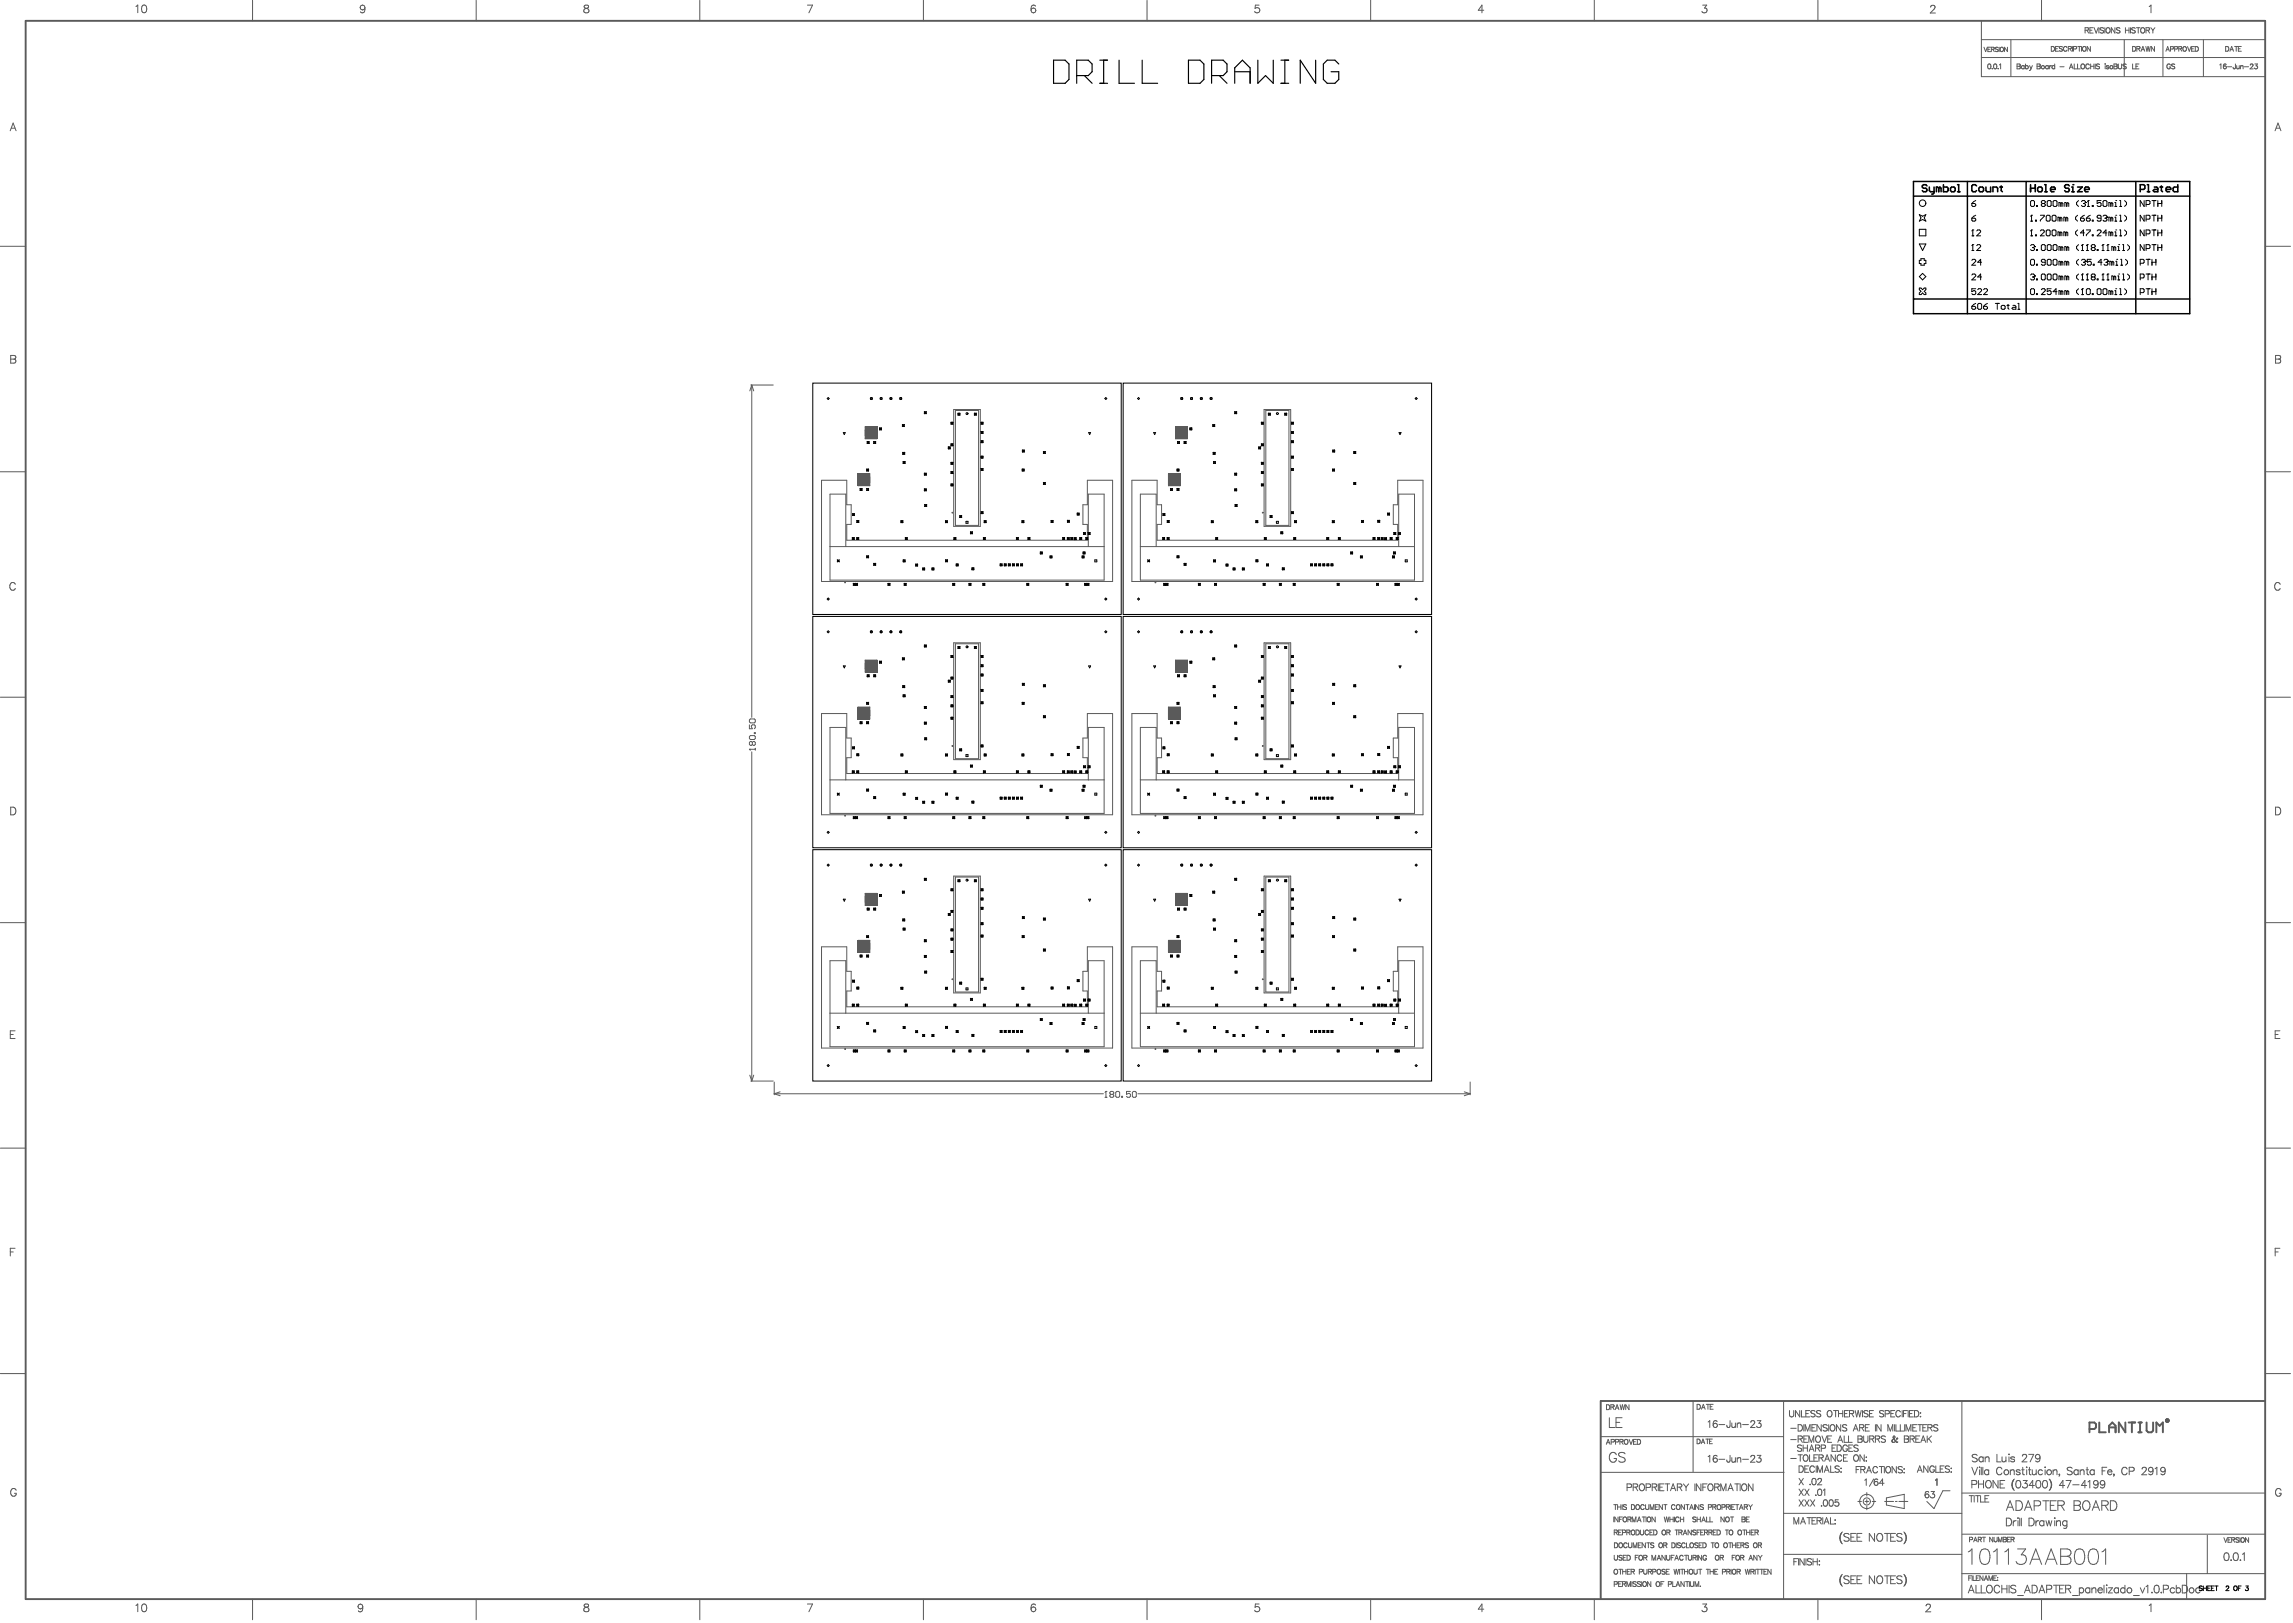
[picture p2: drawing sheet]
<svg xmlns="http://www.w3.org/2000/svg" width="1979mm" height="1401mm" viewBox="0 0 1979 1401" stroke-linecap="round" stroke-linejoin="round" font-family="sans-serif">
<g fill="none" stroke="#5a5a5a" stroke-width=".86">
<path d="M1800 26h3v-2h-3v5M1802 26l1 3M1804 26h2M1807 24h-3v5h3M1808 24l2 5 1-5M1812 24v5M1816 25l-1-1-2 1v1l3 1-1 2-2-1M1817 24v5M1818 25l1-1a2.1 2.1 0 0 1 3 2 2.2 2.2 0 0 1-4 2v-1zM1826 24v5l-3-5v5M1830 25l-1-1-2 1v1l3 1-1 2-2-1M1835 26h3"/>
<path d="M1835 24v5M1838 24v5M1839 24v5M1843 25l-1-1-2 1 1 1 2 1-1 2-2-1M1844 24h3M1846 24v5M1848 25l1-1a2.1 2.1 0 0 1 3 2 2.2 2.2 0 0 1-4 2v-1zM1853 26h2v-2h-2v5M1854 26l2 3M1857 24l1 2M1858 26v3M1860 24l-2 2"/>
<path d="M1713 41l1 4 2-4M1716 43h1M1718 41h-2v4h2M1719 43l2-1v-1h-2v4M1720 43l2 2M1725 41h-1h-2l1 1 2 1v1l-1 1-2-1M1726 41v4M1727 41a1.8 1.8 0 0 1 3 2 1.7 1.7 0 0 1-3 1v-2zM1733 41v4l-3-4v4M1771 40h1a2.2 2.2 0 0 1 2 2 2.2 2.2 0 0 1-2 2h-1zM1774 42h2M1777 40h-3v4h3"/>
<path d="M1780 41l-1-1-1 1v1l2 1-1 1h-1M1784 41a1.5 1.5 0 0 0-1-1 1.5 1.5 0 0 0-2 2v1a1.5 1.5 0 0 0 2 1 1.5 1.5 0 0 0 1-1M1785 42h3v-2h-3v4M1787 42l1 2M1789 40v4M1790 42h2l1-2h-3v4M1794 40h2M1795 40v4M1797 40v4M1798 41v-1a1.9 1.9 0 0 1 3 2 1.9 1.9 0 0 1-3 2zM1805 40v4l-3-4v4M1841 40h1a2.2 2.2 0 0 1 2 2 2.2 2.2 0 0 1-2 2h-1z"/>
<path d="M1845 42h2v-2h-2v4M1846 42l1 2M1848 44l2-4 1 4M1849 43h2M1852 40l1 4 1-4 1 4 1-4M1860 40v4l-3-4v4M1870 44l1-4 2 4M1870 43h2M1874 42h2v-1l-2-1v4M1877 42h3v-1l-3-1v4M1881 42h2v-1l-2-1v4M1882 42l1 2"/>
<path d="M1885 40a1.8 1.8 0 0 1 3 2 1.8 1.8 0 0 1-3 2l-1-2zM1888 40l2 4 1-4M1892 42h1M1894 40h-2v4h2M1895 40h1a2.1 2.1 0 0 1 2 2 2.1 2.1 0 0 1-2 2h-1zM1921 40h2a2.2 2.2 0 0 1 1 2 2.2 2.2 0 0 1-1 2h-2zM1925 44l2-4 1 4M1926 43h1M1929 40h3M1930 40v4M1932 42h2M1935 40h-3v4h3"/>
<path d="M1387 1212h1a2.3 2.3 0 0 1 2 2 2.3 2.3 0 0 1-2 2h-1zM1391 1214h2v-1l-2-1v4M1392 1214l1 2M1394 1216l2-4 2 4M1395 1215h2M1399 1212l1 4 1-4 1 4 1-4M1406 1212v4l-3-4v4M1465 1212h1a2.3 2.3 0 0 1 2 2 2.3 2.3 0 0 1-2 2h-1zM1469 1216l1-4 2 4M1469 1215h2M1473 1212h3M1474 1212v4"/>
<path d="M1476 1214h2M1479 1212h-3v4h3M1545 1217v4l1 2 2-1v-5M1554 1217v6l-4-6v6M1555 1217v6h3M1559 1220h2M1562 1217h-3v6h3M1567 1218l-1-1-3 1 1 1 3 2v1l-1 1-3-1M1572 1218l-2-1-2 1 1 1 3 2v1l-2 1-2-1M1578 1218v-1a2.6 2.6 0 0 1 4 3 2.6 2.6 0 0 1-4 2l-1-1zM1583 1217h3M1585 1217v6"/>
<path d="M1587 1220h4M1587 1217v6M1591 1217v6M1592 1220h2M1596 1217h-4v6h4M1597 1220h3v-2l-3-1v6M1598 1220l2 3M1601 1217l2 6 1-6 1 6 2-6M1608 1217v6M1613 1218l-2-1-2 1v1l4 2v1l-2 1-2-1M1614 1220h2M1617 1217h-3v6h3"/>
<path d="M1626 1218l-1-1-3 1 1 1 3 2v1l-1 1-3-1M1632 1220h2M1636 1217h-4v6h4M1641 1219a2 2 0 0 0-3-2 2 2 0 0 0-1 2v2a2 2 0 0 0 1 2 2 2 0 0 0 3-2M1642 1217v6M1643 1220h2M1647 1217h-4v6M1647 1217v6M1648 1220h2M1652 1217h-4v6h4M1653 1217h2a2.9 2.9 0 0 1 1 3 2.9 2.9 0 0 1-1 3h-2zM1658 1219v1z"/>
<path d="M1546 1233h5M1552 1229h2a3 3 0 0 1 2 3 3 3 0 0 1-2 3h-2zM1557 1229v6M1558 1235v-6l2 6 3-6v6M1561 1239h-4v6h4M1564 1232h2M1568 1229h-4v6h4M1568 1240v-1a2.6 2.6 0 0 1 4 3 2.6 2.6 0 0 1-4 2l-1-1zM1572 1229v6l-4-6v6M1573 1239l2 6 2-6M1577 1230l-1-1-2 1v1l3 2v1l-1 1-2-1M1579 1229v6"/>
<path d="M1581 1230a2.6 2.6 0 0 1 3 2 2.6 2.6 0 0 1-3 3l-1-2zM1581 1239h-3v6h3M1589 1229v6l-4-6v6M1592 1239v6h3M1594 1230l-1-1-2 1v1l3 2v1l-1 1-2-1M1596 1239v6h3M1600 1235l2-6 2 6M1601 1233h2M1604 1239l3 1 1 1-2 1 2 1-1 1-3 1zM1605 1232h3l1-2-4-1v6M1607 1232l2 3M1609 1239v4l1 2 2-1 1-5"/>
<path d="M1610 1232h2M1614 1229h-4v6h4M1619 1229v6M1624 1229v6l-4-6v6M1627 1220h4v-2l-4-1v6M1628 1240l-2-1-2 1v1l4 2v1l-2 1-2-1M1630 1235v-6l2 6 2-6v6M1636 1229v6M1637 1229v6h3M1640 1229v6h4M1644 1239l3 1 1 1-2 1 2 1-1 1-3 1zM1644 1229v6"/>
<path d="M1645 1235v-6l2 6 3-6v6M1651 1232h2M1655 1229h-4v6h4M1656 1229h3M1657 1239h-3v6h3M1657 1229v6M1658 1222v1zM1660 1232h2M1663 1229h-3v6h3M1664 1239v6M1664 1232h3l1-2-4-1v6M1666 1232l2 3"/>
<path d="M1667 1239l-3 4M1673 1230l-1-1-3 1 1 1 3 2v1l-1 1-3-1M1869 1226h1M1870 1226v1M1870 1225h.1M1870 1227h1M1870 1225h1M1870 1225h-1M1870 1225h2M1870 1227h2M1870 1226h1M1870 1224h1"/>
<path d="M1871 1226h.1M1871 1226h1M1871 1225h1M1871 1227h1M1872 1225h.1M1872 1227h-1M1872 1226h.1M1872 1226v1M1387 1246l1-4 2 4M1387 1245h2M1391 1244h2v-1l-2-1v4M1395 1244h2v-1l-2-1v4"/>
<path d="M1398 1244h3v-1l-3-1v4M1400 1244l1 2M1403 1243v-1a1.9 1.9 0 0 1 2 2 1.9 1.9 0 0 1-2 2zM1406 1242l2 4 2-4M1410 1244h2M1413 1242h-3v4h3M1413 1242h2a2.3 2.3 0 0 1 1 2 2.3 2.3 0 0 1-1 2h-2zM1465 1242h1a2.1 2.1 0 0 1 2 2 2.1 2.1 0 0 1-2 2h-1zM1469 1246l1-4 2 4M1469 1244h2M1473 1242h2M1474 1242v4"/>
<path d="M1476 1244h1M1478 1242h-2v4h2M1546 1259h5M1546 1242h5M1552 1242l3-1 1-1-4-1v6M1552 1255h4M1554 1255v6M1554 1242l2 3M1555 1248l-1-1-2 1v1l3 2v1h-1h-2M1557 1247v5M1557 1250h3M1557 1242h2"/>
<path d="M1558 1256a2.6 2.6 0 0 1 3 2 2.6 2.6 0 0 1-3 3l-1-2zM1560 1247v5M1562 1245v-6l2 6 2-6v6M1562 1252l2-5 2 5M1562 1255v6h3M1563 1251h2M1566 1258h2M1567 1250l3-1 1-2h-4v5M1569 1250l2 2M1569 1255h-3v6h3M1570 1258h3l1-2-4-1v6M1572 1258l2 3"/>
<path d="M1572 1250h3l1-3h-4v5M1576 1259h3M1578 1242h2M1582 1250h2M1584 1255v6l-3-6v6M1585 1247h-3v5h3M1586 1247h2a3 3 0 0 1 2 3 3 3 0 0 1-2 2h-2zM1586 1245l3-6 2 6M1587 1243h3M1590 1257a2 2 0 0 0-2-2 2 2 0 0 0-2 3v1a2 2 0 0 0 2 2 2 2 0 0 0 2-1M1591 1258h3M1595 1248a2 2 0 0 0-3-1 2 2 0 0 0-1 2v1a2 2 0 0 0 2 2 2 2 0 0 0 2-2h-2"/>
<path d="M1595 1255h-4v6h4M1596 1250h2M1599 1247h-3v5h3M1601 1256a2.6 2.6 0 0 1 3 2 2.6 2.6 0 0 1-3 3l-1-2zM1604 1242h2M1604 1248l-1-1-3 1 1 1 3 2v1h-1h-3M1609 1255v6l-3-6v6M1611 1257h.1M1614 1242l3-1v-1l-3-1v6M1616 1242l2 3M1619 1242l3-1v-1l-3-1v6M1621 1242l2 3"/>
<path d="M1634 1240l1-1h1v2l-3 2v1l1 1M1634 1240l2 4 2 1M1634 1242l-1 1 1 2M1634 1240l4 5M1638 1241l-2 3-2 1M1638 1244v1M1644 1242h2M1649 1242l3-1v-1l-3-1v6M1651 1242l2 3M1654 1242h2M1658 1245l2-6 2 6M1659 1243h3"/>
<path d="M1665 1241l2 4M1707 1256a2.4 2.4 0 0 0-3-1 2.4 2.4 0 0 0-1 2l3 2 1 2a2.8 2.8 0 0 1-4 0M1712 1258a2.1 2.1 0 0 0-3 0 2.1 2.1 0 0 0 0 3 2.1 2.1 0 0 0 3 0M1712 1257v4M1714 1258l1-1h2v4M1714 1257v4M1724 1255v6h4M1728 1257l1 4h1l2-1M1732 1257v4M1734 1255h1zM1734 1257v4M1739 1258a2 2 0 0 0-3 0l3 2v1a2 2 0 0 1-3 0"/>
<path d="M1746 1257l1-2h2l1 1-1 2-3 3h4M1751 1255h5l-3 6M1761 1257a3 3 0 0 1-2 4h-2M1553 1265h2a3 3 0 0 1 2 3 3 3 0 0 1-2 3h-2zM1553 1276l4 5M1557 1276l-4 5M1558 1268h2M1561 1265h-3v6h3M1565 1276h1a2.9 2.9 0 0 1 2 3 2.9 2.9 0 0 1-2 2 4 4 0 0 1-1-5zM1566 1266a2 2 0 0 0-2-1 2 2 0 0 0-2 2v1a2 2 0 0 0 2 3 2 2 0 0 0 2-2M1568 1265v6M1569 1271v-6l2 6 2-6v6"/>
<path d="M1569 1277l1-1h1l1 1v2l-3 2h4M1575 1271l2-6 2 6M1575 1261l2-6 2 6M1576 1269h2M1580 1265v6h3M1588 1266l-2-1-2 1 1 1 3 2v1l-2 1-2-1M1589 1267h1zM1589 1270h1zM1602 1268h2M1606 1265h-4v6M1606 1268h4v-2l-4-1v6M1608 1268l2 3"/>
<path d="M1610 1277l1-1v6M1611 1260h.1M1611 1271l2-6 3 6M1612 1269h3M1617 1276l-3 7M1621 1267a2 2 0 0 0-3-2 2 2 0 0 0-1 3v1a2 2 0 0 0 1 2 2 2 0 0 0 3-1M1621 1277l-2-1a2.8 2.8 0 0 0-1 4M1622 1265h4M1624 1265v6M1626 1280h-4l3-4v6M1627 1265v6M1628 1266h1a2.6 2.6 0 0 1 3 2 2.6 2.6 0 0 1-3 3l-1-2z"/>
<path d="M1637 1265v6l-4-6v6M1642 1266l-1-1-2 1v2l3 1v1l-1 1-2-1M1643 1268h1zM1643 1271h1zM1655 1271l2-6 2 6M1656 1269h3M1664 1265v6l-3-6v6M1670 1266a2 2 0 0 0-3-1 2 2 0 0 0-1 2v1a2 2 0 0 0 2 3 2 2 0 0 0 2-3h-2M1671 1277l1-1v6M1671 1265v6h3M1675 1268h2M1678 1265h-3v6h3"/>
<path d="M1683 1266l-1-1-3 1 1 1 3 1v2l-1 1-3-1M1685 1267h.1M1684 1270v1zM1702 1266l3 7 2-7M1708 1278v6M1709 1266h.1M1709 1268v5M1710 1266v7M1712 1266v7M1712 1278v6M1715 1278a2.4 2.4 0 0 1 2 0 2.4 2.4 0 0 1 2 2v2a2.5 2.5 0 0 1-2 2 2.5 2.5 0 0 1-3-2zM1717 1269a2.1 2.1 0 0 0-3 0 2.1 2.1 0 0 0 0 3 2.1 2.1 0 0 0 3 0"/>
<path d="M1717 1268v5M1725 1278v6l-5-6v6M1728 1268a2.4 2.4 0 0 0-3-2 2.4 2.4 0 0 0-1 3v1a2.4 2.4 0 0 0 1 3 2.4 2.4 0 0 0 3-2M1731 1278h-4v6h4M1735 1270l2-2 1 1 1 4M1735 1268v5M1738 1277l-1 4v2l1 3M1738 1277l-1 4 1 5M1739 1276l-1 1M1741 1278a2.1 2.1 0 0 1 3 1v1a2.8 2.8 0 0 1-2 4 4 4 0 0 1-1-6zM1744 1269a2 2 0 0 0-4 0l4 2v1a2 2 0 0 1-4 0M1745 1268h2"/>
<path d="M1746 1266v5v1l2 1M1747 1278h3l-2 2a2.2 2.2 0 0 1 2 3 2.2 2.2 0 0 1-4 0M1749 1266h1zM1750 1268v5M1751 1268h2M1752 1266v5v1l1 1M1754 1268l1 4 1 1 2-2M1758 1268v5M1758 1278a2.1 2.1 0 0 1 3 1l1 1a2.8 2.8 0 0 1-3 4 4 4 0 0 1-1-6zM1763 1269a2.1 2.1 0 0 0-3 0 2.1 2.1 0 0 0 0 3 2.1 2.1 0 0 0 3 0M1764 1278a2.1 2.1 0 0 1 3 1v1a2.8 2.8 0 0 1-2 4 4 4 0 0 1-1-6zM1765 1266h1z"/>
<path d="M1765 1268v5M1769 1276l1 1M1770 1277l1 4-1 5M1770 1277l1 4v2l-1 3M1772 1270l2-2 1 1 1 4M1772 1268v5M1778 1272v1zM1778 1272l-1 2M1784 1278h4l-3 6M1789 1267a2.4 2.4 0 0 0-3-1 2.4 2.4 0 0 0-1 2v1l3 1 1 2a2.8 2.8 0 0 1-4 0M1794 1269a2.1 2.1 0 0 0-3 0 2.1 2.1 0 0 0 0 3 2.1 2.1 0 0 0 3 0M1794 1268v5"/>
<path d="M1796 1270l1-2 2 1v4M1796 1268v5M1801 1268h2M1802 1266v5v1l1 1M1802 1279l2-1v6M1808 1269a2.1 2.1 0 0 0-3 0 2.1 2.1 0 0 0 0 3 2.1 2.1 0 0 0 3 0M1808 1268v5M1811 1280a3 3 0 0 1-2 4l-1-1M1815 1269h2M1817 1280a3 3 0 0 1-2 4l-2-1M1819 1266h-4v7M1819 1270v1a2 2 0 0 0 2 2 2 2 0 0 0 2-1"/>
<path d="M1820 1269l2-1 1 2h-4zM1825 1272v1zM1825 1272l-1 2M1836 1268a2.4 2.4 0 0 0-2-2 2.4 2.4 0 0 0-2 3v1a2.4 2.4 0 0 0 2 3 2.4 2.4 0 0 0 2-2M1838 1270h3a1.7 1.7 0 0 0 1-2 1.7 1.7 0 0 0-1-2h-3v7M1849 1268l1-2h2l1 1-1 3-3 3h4M1859 1268a3 3 0 0 1-3 5l-1-1M1860 1267l2-1v7M1869 1268a3 3 0 0 1-2 5l-2-1M1393 1298h3M1394 1298v5M1396 1298v5"/>
<path d="M1399 1298v5M1400 1298v5M1404 1299l-1-1-2 1 1 1 2 1v1l-1 1-2-1M1405 1284l3-1 1-1-1-1-3-1v6M1408 1298h2a2.3 2.3 0 0 1 1 3 2.3 2.3 0 0 1-1 2h-2zM1410 1283h3l1-1v-1l-4-1v6M1412 1283l2 3M1413 1299a1.9 1.9 0 0 1 2 2 1.9 1.9 0 0 1-2 1zM1416 1281a2.8 2.8 0 0 1 4 2 2.8 2.8 0 0 1-4 3l-1-2zM1419 1299a1.6 1.6 0 0 0-1-1 1.6 1.6 0 0 0-2 2v1a1.6 1.6 0 0 0 2 2 1.6 1.6 0 0 0 1-1M1421 1298v3l1 2 1-1v-4M1421 1284l3-1 1-1v-1l-4-1v6"/>
<path d="M1426 1283h4v-1v-1l-4-1v6M1428 1283l2 3M1432 1280v6M1432 1298h-3v5h3M1433 1283h2M1435 1298v5l-3-5v5M1436 1298h3M1436 1280h-3v6h3M1437 1280h4M1438 1298v5M1439 1280v6M1442 1286l2-6 3 6"/>
<path d="M1443 1284h3M1446 1299a1.6 1.6 0 0 0-2-1 1.6 1.6 0 0 0-1 2v1a1.6 1.6 0 0 0 1 2 1.6 1.6 0 0 0 2-1M1447 1299h1a1.9 1.9 0 0 1 2 2 1.9 1.9 0 0 1-3 1zM1448 1283h3l1-1v-1l-4-1v6M1450 1283l2 3M1453 1280l2 3M1454 1298v5l-3-5v5M1455 1298h3M1455 1283v3M1457 1298v5M1458 1280l-3 3M1463 1298v5"/>
<path d="M1463 1280v6M1467 1298v5l-3-5v5M1468 1280v6l-4-6v6M1470 1283h2M1470 1299l-1-1-1 1v1l2 1-1 2-1-1M1474 1280h-4v6M1475 1281a2.8 2.8 0 0 1 4 2 2.8 2.8 0 0 1-4 3l-1-2zM1480 1283h4v-1v-1l-4-1v6M1482 1283l2 3M1483 1299a1.9 1.9 0 0 1 3 2 1.9 1.9 0 0 1-3 1zM1485 1286v-6l3 6 2-6v6M1492 1286l2-6 2 6"/>
<path d="M1492 1284h3M1494 1298v5M1498 1298h-3v5h3M1498 1280h3M1498 1298h3M1500 1280v6M1500 1298v5M1502 1280v6M1504 1281h1a2.8 2.8 0 0 1 3 2 2.8 2.8 0 0 1-3 3l-2-2zM1510 1298l1 2M1513 1298l-2 2M1513 1280v6l-4-6v6"/>
<path d="M1553 1294l4 6M1553 1285l4 6M1557 1294l-4 6M1557 1285l-4 6M1558 1294l4 6M1558 1285l4 6M1562 1294l-4 6M1562 1285l-4 6M1562 1281h1zM1563 1294l4 6M1567 1294l-4 6M1567 1290h1z"/>
<path d="M1570 1285h1a2.9 2.9 0 0 1 2 3 2.9 2.9 0 0 1-2 3 4 4 0 0 1-1-6zM1572 1299v1zM1574 1286l1-1v6M1575 1294h1a2.9 2.9 0 0 1 2 3 2.9 2.9 0 0 1-2 3 4 4 0 0 1-1-6zM1580 1294a2.9 2.9 0 0 1 3 3 2.9 2.9 0 0 1-3 3 4 4 0 0 1 0-6zM1587 1294h-3v3a2 2 0 0 1 3 0 2 2 0 0 1 0 2 2 2 0 0 1-3 0M1604 1296h3M1610 1296h3M1612 1288v3M1612 1294v3M1612 1300v3M1616 1296h3"/>
<path d="M1627 1296h8M1628 1293l16-4v13l-16-3zM1636 1296h2M1639 1296h8M1665 1288l-2-1a2.8 2.8 0 0 0-1 4M1667 1287h3l-2 2a1.8 1.8 0 0 1 2 3 2 2 0 0 1-4 0M1683 1286h-6l-7 16-7-6M1700 1291h4M1702 1291v5M1702 1281h3a1.7 1.7 0 0 0 2-2 1.7 1.7 0 0 0-2-1h-3v6M1704 1291v5M1705 1291h4"/>
<path d="M1707 1291v5M1708 1281h4M1710 1291v5h3M1714 1293h2M1717 1291h-3v5h3M1727 1281h2M1738 1286h1M1756 1282h-4l3-4v6M1770 1286h-1M1782 1282h-4l3-4v6M1789 1281h6M1801 1282h-4l3-4v6"/>
<path d="M1393 1309v4M1396 1300h3M1397 1309v4l-3-4v4M1398 1311h2M1401 1309h-3v4M1401 1310l1-1a1.9 1.9 0 0 1 2 2 1.9 1.9 0 0 1-3 2zM1405 1311h3v-2h-3v4M1407 1311l1 2M1409 1313v-4l2 4 1-4v4M1413 1313l2-4 2 4M1414 1312h2M1418 1309h2"/>
<path d="M1419 1309v4M1421 1309v4M1422 1310l1-1a1.9 1.9 0 0 1 2 2 1.9 1.9 0 0 1-3 2zM1425 1303v-5l1 5 2-5v5M1429 1309v4l-3-4v4M1429 1300h2M1437 1309l1 4 1-4 1 4 1-4M1442 1311h2M1442 1309v4M1444 1309v4M1446 1309v4M1449 1310a1.6 1.6 0 0 0-1-1 1.6 1.6 0 0 0-2 2v1a1.6 1.6 0 0 0 2 1 1.6 1.6 0 0 0 1-1"/>
<path d="M1451 1309v4M1451 1311h2M1453 1309v4M1459 1303l1-5 2 5M1459 1301h2M1464 1310l-1-1-2 1 1 1 2 1-1 1h-2M1465 1309v4M1465 1311h3M1468 1309v4M1469 1313l2-4 1 4M1470 1312h2M1473 1309v4h3"/>
<path d="M1475 1301l2-1v-1l-2-1v5M1476 1309v4h2M1479 1300h2v-1l-2-1v5M1480 1300l1 3M1486 1301l3-1v-1l-3-1v5M1488 1309v4l-2-4v4M1490 1310v-1a1.9 1.9 0 0 1 3 2 1.9 1.9 0 0 1-3 2zM1490 1300h3v-1l-3-1v5M1492 1300l1 3M1494 1309h3M1495 1300h2M1495 1309v4"/>
<path d="M1502 1303l1-5 2 5M1502 1301h2M1504 1309h2v2l1 1-1 1h-2zM1504 1311h2M1506 1300h2v-1l-2-1v5M1507 1300l2 3M1508 1311h1M1510 1309h-2v4h2M1511 1300v3M1549 1315v-5l2 5 2-5v5M1554 1315l2-5 3 5M1555 1313h3"/>
<path d="M1560 1310h4M1562 1310v5M1564 1312h2M1568 1310h-4v5h4M1569 1312h3v-2h-3v5M1570 1312l2 3M1573 1310v5M1575 1315l2-5 2 5M1575 1313h3M1580 1310v5h3M1584 1311h.1M1584 1315h.1"/>
<path d="M1393 1322h3v-1l-3-1v5M1394 1331h1a2.3 2.3 0 0 1 2 2 2.3 2.3 0 0 1-2 3h-1zM1395 1322l1 3M1397 1322h2M1398 1332a1.9 1.9 0 0 1 3 2 1.9 1.9 0 0 1-3 1l-1-2zM1400 1320h-3v5h3M1401 1323l2-1v-1l-2-1v5M1404 1322h3v-1l-3-1v5M1405 1332a1.6 1.6 0 0 0-2-1 1.6 1.6 0 0 0-1 2v1a1.6 1.6 0 0 0 1 2 1.6 1.6 0 0 0 2-1M1406 1322l1 3M1406 1331v3l1 2 1-1 1-4M1409 1321v-1a1.9 1.9 0 0 1 2 3 1.9 1.9 0 0 1-2 1z"/>
<path d="M1410 1336v-5l1 5 2-5v5M1412 1320h2a2.3 2.3 0 0 1 1 2 2.3 2.3 0 0 1-1 3h-2zM1414 1333h2M1416 1320v3l1 2 2-1v-4M1417 1331h-3v5h3M1420 1331v5l-2-5v5M1422 1331h2M1423 1331v5M1423 1321a1.6 1.6 0 0 0-2-1 1.6 1.6 0 0 0-1 2v1a1.6 1.6 0 0 0 1 2 1.6 1.6 0 0 0 2-1M1424 1322h2M1427 1320h-3v5h3M1428 1320h1a2.3 2.3 0 0 1 1 2 2.3 2.3 0 0 1-1 3h-1z"/>
<path d="M1428 1332l-1-1-2 1v1l3 1-1 2-2-1M1432 1332h1a1.9 1.9 0 0 1 2 2 1.9 1.9 0 0 1-3 1zM1435 1321v-1a2.1 2.1 0 0 1 3 3 1.9 1.9 0 0 1-3 1zM1436 1333h3v-1l-3-1v5M1438 1333l1 3M1439 1322h2v-1l-2-1v5M1440 1322l2 3M1443 1331h2a2.3 2.3 0 0 1 1 2 2.3 2.3 0 0 1-1 3h-2zM1446 1320h3M1447 1331v5M1447 1320v5M1449 1322h3v-1l-3-1v5"/>
<path d="M1451 1322l1 3M1451 1332l-1-1-2 1v1l3 1-1 2-2-1M1453 1325l2-5 1 5M1454 1323h2M1455 1332a1.6 1.6 0 0 0-2-1 1.6 1.6 0 0 0-1 2v1a1.6 1.6 0 0 0 1 2 1.6 1.6 0 0 0 2-1M1456 1331v5h2M1459 1332h1a1.9 1.9 0 0 1 2 2 1.9 1.9 0 0 1-3 1zM1460 1320v5l-3-5v5M1464 1321l-1-1-2 1 1 1 2 1-1 2-2-1M1465 1322h2M1466 1332l-1-1-2 1v1l3 1-1 2-2-1M1467 1333h1"/>
<path d="M1468 1320h-3v5M1468 1322h2M1469 1331h-2v5h2M1470 1331h1a2.3 2.3 0 0 1 2 2 2.3 2.3 0 0 1-2 3h-1zM1471 1320h-3v5h3M1471 1322h3v-1l-3-1v5M1473 1322l1 3M1475 1322h3v-1l-3-1v5M1477 1322l1 3M1477 1331h3M1479 1331v5M1479 1322h2"/>
<path d="M1481 1332a1.9 1.9 0 0 1 3 2 1.9 1.9 0 0 1-3 1zM1482 1320h-3v5h3M1482 1320h2a2.3 2.3 0 0 1 1 2 2.3 2.3 0 0 1-1 3h-2zM1488 1332h1a1.9 1.9 0 0 1 2 2 1.9 1.9 0 0 1-3 1zM1489 1320h3M1491 1320v5M1492 1331h3M1493 1321v-1a2.1 2.1 0 0 1 3 3 1.9 1.9 0 0 1-3 1zM1494 1331v5M1495 1333h3M1495 1331v5M1498 1331v5"/>
<path d="M1499 1333h2M1501 1321v-1a2.1 2.1 0 0 1 3 3 1.9 1.9 0 0 1-3 1zM1502 1331h-3v5h3M1503 1333h2v-1l-2-1v5M1504 1333l2 3M1504 1320h3M1506 1320v5M1508 1322h3M1508 1320v5M1509 1332l-1-1-1 1v1l2 1-1 2-1-1M1511 1320v5M1512 1322h1"/>
<path d="M1514 1332a1.9 1.9 0 0 1 3 2 1.9 1.9 0 0 1-3 1zM1514 1320h-2v5h2M1515 1322h2l1-1-3-1v5M1516 1322l2 3M1518 1333h2v-1l-2-1v5M1519 1333l2 3M1590 1323l-2 3 1 3 1 3M1590 1323l-1 3 1 6M1590 1332h.1M1590 1322v1M1596 1324a2.5 2.5 0 0 0-2-1 2.5 2.5 0 0 0-2 2v1l4 1v2a3 3 0 0 1-4 0M1598 1326h2"/>
<path d="M1602 1323h-4v7h4M1603 1326h3M1607 1323h-4v7h4M1618 1323v7l-4-7v7M1621 1324a2.5 2.5 0 0 1 3-1 2.5 2.5 0 0 1 1 3v1a2.6 2.6 0 0 1-2 3 2.6 2.6 0 0 1-3-3zM1627 1323h4M1629 1323v7M1632 1326h3M1636 1323h-4v7h4M1642 1324a2.5 2.5 0 0 0-3-1 2.5 2.5 0 0 0-2 2l1 1 3 1 1 2a3 3 0 0 1-5 0M1643 1322l1 1M1644 1323a7 7 0 0 1 0 9"/>
<path d="M1644 1323l1 1M1644 1332h-1M1645 1324v2v4M1645 1331l-1 1M1700 1329l2-1 1-1h-3v4M1704 1331l1-4 2 4M1704 1329h2M1708 1328h2v-1h-2v4M1709 1328l1 3M1711 1327h3M1713 1327v4M1720 1327v4l-2-4v4"/>
<path d="M1721 1327v2l2 2 1-1v-3M1725 1331v-4l2 4 1-4v4M1729 1327h3v1h-1l1 1v1l-3 1zM1729 1328h2M1733 1328h1M1735 1327h-2v4h2M1736 1328h2l1-1h-3v4M1737 1328l2 3M1920 1327l1 4 2-4M1923 1329h2M1926 1327h-3v4h3M1926 1329h3v-2h-3v4"/>
<path d="M1928 1329l1 2M1933 1327h-1h-2v1l3 1v1l-1 1-2-1M1934 1327v4M1935 1327a1.8 1.8 0 0 1 3 2 1.8 1.8 0 0 1-3 1zM1941 1327v4l-3-4v4M1393 1342v3l2 1h1v-4M1394 1355v-1a1.9 1.9 0 0 1 3 2 1.9 1.9 0 0 1-3 2zM1397 1354h3M1399 1354v4M1400 1343l-1-1-2 1 1 1 2 1-1 1h-2M1401 1354v4M1401 1356h3"/>
<path d="M1401 1344h2M1404 1354v4M1404 1342h-3v4h3M1405 1342h1a2.3 2.3 0 0 1 1 2 2.3 2.3 0 0 1-1 2h-1zM1405 1356h1M1407 1354h-2v4h2M1408 1356h2l1-1-3-1v4M1409 1356l2 2M1412 1344h1M1414 1342h-2v4M1415 1343l1-1a1.9 1.9 0 0 1 2 2 1.9 1.9 0 0 1-3 2zM1415 1356h3v-1l-3-1v4"/>
<path d="M1419 1354v3l1 1h2v-4M1419 1344h2l1-1-3-1v4M1420 1344l2 2M1423 1356h2l1-1-3-1v4M1424 1356l2 2M1426 1346v-4l2 4 1-4v4M1427 1356h2v-1l-2-1v4M1430 1346l2-4 2 4M1431 1355v-1a1.9 1.9 0 0 1 3 2 1.9 1.9 0 0 1-3 2zM1431 1345h2M1437 1355l-1-1-1 1v1l2 1-1 1h-1M1437 1342v4l-2-4v4"/>
<path d="M1438 1356h2M1439 1342v3l1 1h1v-4M1441 1354h-3v4h3M1443 1344h1M1445 1354l1 4 1-4 1 4 1-4M1445 1342h-2v4M1446 1346l1-4 2 4M1446 1345h2M1450 1354v4M1451 1354h3M1452 1354v4M1453 1343a1.6 1.6 0 0 0-2-1 1.6 1.6 0 0 0-1 2v1a1.6 1.6 0 0 0 1 1 1.6 1.6 0 0 0 2-1"/>
<path d="M1454 1354v4M1454 1356h3M1454 1342h3M1456 1342v4M1457 1354v4M1457 1342v3l2 1h1v-4M1459 1355v-1a1.9 1.9 0 0 1 2 2 1.9 1.9 0 0 1-2 2zM1461 1344h3v-1l-3-1v4M1462 1354v3l2 1h1v-4M1463 1344l1 2M1465 1342v4M1466 1354h3"/>
<path d="M1468 1354v4M1469 1342v4l-3-4v4M1473 1354h3M1473 1343a1.6 1.6 0 0 0-2-1 1.6 1.6 0 0 0-1 2v1a1.5 1.5 0 0 0 2 1 1.5 1.5 0 0 0 1-1h-1M1474 1354v4M1476 1354v4M1476 1356h3M1479 1354v4M1480 1356h2M1481 1343l1-1a1.9 1.9 0 0 1 2 2 1.9 1.9 0 0 1-3 2zM1483 1354h-3v4h3M1485 1344h2l1-1-3-1v4"/>
<path d="M1486 1344l2 2M1487 1356h2v-1l-2-1v4M1491 1356h2v-1l-2-1v4M1492 1356l1 2M1494 1354v4M1495 1344h2M1496 1355v-1a1.9 1.9 0 0 1 3 2 1.9 1.9 0 0 1-3 2zM1498 1342h-3v4M1499 1343v-1a1.9 1.9 0 0 1 3 2 1.9 1.9 0 0 1-3 2zM1499 1356h3v-1l-3-1v4M1501 1356l1 2M1503 1344h2v-1l-2-1v4"/>
<path d="M1504 1344l1 2M1507 1354l1 4 1-4 1 4 1-4M1510 1346l1-4 2 4M1510 1345h2M1511 1356h3v-1l-3-1v4M1513 1356l1 2M1515 1354v4M1516 1354h3M1517 1342v4l-3-4v4M1518 1354v4M1518 1342l2 2M1519 1354h3"/>
<path d="M1520 1344v2M1521 1354v4M1521 1342l-1 2M1523 1356h1M1525 1354h-2v4h2M1529 1354v4l-3-4v4M1549 1348h2M1552 1345h-3v6M1553 1345v6M1557 1345v6l-3-6v6M1559 1345v6M1564 1346l-1-1-3 1 1 1 3 2v1l-1 1-3-1"/>
<path d="M1565 1348h4M1565 1345v6M1569 1345v6M1570 1347h1zM1570 1350h1zM1590 1359l-1 2a7 7 0 0 0 1 7M1590 1359l-1 4v4M1590 1359h.1M1602 1360h-4v7h4M1607 1360h-4v7h4M1618 1360v7l-4-7v7M1627 1360h4"/>
<path d="M1629 1360v7M1636 1360h-4v7h4M1643 1359h1M1644 1359l1 2a7 7 0 0 1-1 7M1644 1359l1 4v4M1702 1360h-2v4M1702 1360v4M1703 1360v4h3M1709 1360h-3v4h3M1712 1360v4l-3-4v4M1724 1360h-3v4h3M1393 1367h3v-2h-3v4"/>
<path d="M1397 1367h2M1400 1365h-3v4h3M1401 1367h2v-2h-2v4M1402 1367l1 2M1404 1369v-4l2 4 2-4v4M1409 1365v4M1412 1365h-1h-1v1l2 2-1 1-1-1M1416 1365h-1h-2l1 1 2 2-1 1-2-1M1417 1365v4M1418 1365h1a1.9 1.9 0 0 1 2 2 1.9 1.9 0 0 1-3 1zM1425 1365v4l-3-4v4M1430 1365a1.9 1.9 0 0 1 3 2 1.9 1.9 0 0 1-3 1z"/>
<path d="M1434 1367h1M1436 1365h-2v4M1440 1367h3v-2h-3v4M1444 1365v4h2M1447 1369l1-4 2 4M1447 1368h2M1454 1365v4l-3-4v4M1455 1365h3M1456 1365v4M1458 1365v4M1459 1365v3l1 1 2-1v-3M1463 1369v-4l2 4 1-4v4"/>
<path d="M1468 1369h.1M1589 1367l1 1M1590 1368v1M1596 1361a2.5 2.5 0 0 0-2-1 2.5 2.5 0 0 0-2 1v1l4 2v2a3 3 0 0 1-4 0M1598 1363h2M1603 1363h3M1621 1361a2.5 2.5 0 0 1 3-1 2.5 2.5 0 0 1 1 2v2a2.6 2.6 0 0 1-2 3 2.6 2.6 0 0 1-3-3zM1632 1363h3M1642 1361a2.5 2.5 0 0 0-3-1 2.5 2.5 0 0 0-2 1l1 1 3 2 1 2a3 3 0 0 1-5 0M1644 1368l-1 1M1645 1367l-1 1M1700 1362h1"/>
<path d="M1706 1362h2M1713 1364l1-4 2 4M1714 1362h1M1717 1364v-4l1 4 2-4v4M1721 1362h2M1724 1364h.1M1724 1361h.1"/>
<circle cx="1759" cy="1257" r="2"/>
<circle cx="1732" cy="1270" r="2.1"/>
<circle cx="1769" cy="1270" r="2.1"/>
<circle cx="1809" cy="1280" r="2"/>
<circle cx="1815" cy="1280" r="2"/>
<circle cx="1857" cy="1268" r="2"/>
<circle cx="1867" cy="1268" r="2"/>
<circle cx="1612" cy="1296" r="3"/>
<circle cx="1612" cy="1296" r="6"/>
<circle cx="1620" cy="1280" r="1.7"/>
<circle cx="1664" cy="1291" r="1.7"/>
</g>
<path d="M1804 1233h4l1-1v-3l-1-1h-4v8M1812 1228v8h6M1821 1236v-6l2-2 3 2v6M1821 1232h5M1835 1228v8l-6-8v8M1838 1228h5M1840 1228v8M1846 1228h3M1846 1236h3M1847 1228v8M1853 1228v7l1 1h3l2-1v-7M1861 1236v-8l3 2 3-2v8" fill="none" stroke="#5a5a5a" stroke-width="1.7"/>
<g fill="#5a5a5a">
<path d="M747 771h10v11h-10z"/>
<path d="M740 811h11v11h-11z"/>
<path d="M1015 771h10v11h-10z"/>
<path d="M1008 811h11v11h-11z"/>
<path d="M747 569h10v11h-10z"/>
<path d="M740 610h11v11h-11z"/>
<path d="M1015 569h10v11h-10z"/>
<path d="M1008 610h11v11h-11z"/>
<path d="M747 368h10v11h-10z"/>
<path d="M740 409h11v10h-11z"/>
<path d="M1015 368h10v11h-10z"/>
<path d="M1008 409h11v10h-11z"/>
</g>
<g fill="none" stroke="#5a5a5a" stroke-width=".86">
<path d="M648 332h20M649 332l2 5M649 332v287M649 332l-2 5M823 353h23v101h-23zM1091 353h23v101h-23zM747 368h10v11h-10zM1015 368h10v11h-10zM709 414h22v22h4v17h-4v13h208v-13h-4v-17h4v-22h21v88h-251zM741 409h10v10h-10zM977 414h22v22h4v17h-4v13h208v-13h-4v-17h4v-22h21v88h-251zM1009 409h10v10h-10z"/>
<path d="M823 555h23v101h-23zM1091 555h23v101h-23zM747 570h10v10h-10zM1015 570h10v10h-10zM709 616h22v21h4v17h-4v13h208v-13h-4v-17h4v-21h21v87h-251zM741 610h10v10h-10zM977 616h22v21h4v17h-4v13h208v-13h-4v-17h4v-21h21v87h-251zM1009 610h10v10h-10zM647 647h5M649 649v284M652 646v1M823 756h23v101h-23z"/>
<path d="M1091 756h23v101h-23zM747 771h10v10h-10zM1015 771h10v10h-10zM709 817h22v21h4v17h-4v14h208v-14h-4v-17h4v-21h21v87h-251zM741 811h10v11h-10zM977 817h22v21h4v17h-4v14h208v-14h-4v-17h4v-21h21v87h-251zM1009 811h10v11h-10zM647 928l2 5M648 933h20M651 928l-2 5M668 934v11M1269 934v11"/>
<path d="M668 944l5 2M668 944h285M673 942l-5 2M982 944h287M1264 942l5 2M1269 944l-5 2"/>
</g>
<circle cx="647" cy="647" r=".3" fill="#5a5a5a"/>
<path d="M647 621l1-1h3l1 1v2l-1 1h-3l-1-1zM647 625v4h2v-2v-2h2l1 1v2l-1 1M647 636l1-1h3l1 1v1l-1 1h-3l-1-1zM651 632h1v1h-1zM647 647h1M649 641v-1l-2 1v1l1 1 1-1M649 641l1-1 2 1v1l-1 1-2-1M649 641v1M954 947h2M955 942v5" fill="none" stroke="#5a5a5a" stroke-width=".86"/>
<circle cx="955" cy="942" r=".3" fill="#5a5a5a"/>
<g fill="none" stroke="#5a5a5a" stroke-width=".86">
<path d="M117 6l2-2v7M123 5a2.2 2.2 0 0 1 3 1l1 1a2.9 2.9 0 0 1-3 4 4 4 0 0 1-1-6zM218 0v18M315 7a3 3 0 0 1-2 4l-2-1M411 0v18M505 5a1.3 1.3 0 0 0 0 2h1a1.9 1.9 0 0 1 2 2 1.9 1.9 0 0 1-1 2h-1a1.9 1.9 0 0 1-2-2 1.9 1.9 0 0 1 2-2h1a1.3 1.3 0 0 0 1-2zM604 0v18M697 4h4l-3 7M797 0v18M894 5a2 2 0 0 0-3 0l-1 4M990 0v18M1087 4h-3l-1 3a2.3 2.3 0 0 1 4 0 2.3 2.3 0 0 1 0 4 2.3 2.3 0 0 1-4-1"/>
<path d="M1183 0v18M1281 9h-5l3-5v7M1376 0v18M1470 4h3l-2 3a2.2 2.2 0 0 1 2 4 2.2 2.2 0 0 1-4-1M1569 0v18M1667 6l1-1h1l1 1-1 2-3 3h5M1710 18v48h245M1762 0v18M1855 6l2-2v7M1710 34h245M1736 34v32M1834 34v32"/>
<path d="M1867 34v32M1902 34v32M1710 50h245M1716 55a1.9 1.9 0 0 1 3 2 1.9 1.9 0 0 1-3 2v-1zM1720 59h.1M1722 55a1.9 1.9 0 0 1 2 2 1.9 1.9 0 0 1-2 2l-1-1zM1725 59h.1M1726 56l1-1v4M1741 55l3 1v1h-1l1 1v1h-3zM1741 57h2M1747 57a1.3 1.3 0 0 0-2 0 1.3 1.3 0 0 0 0 2 1.3 1.3 0 0 0 2 0M1747 57v2"/>
<path d="M1749 57a1.3 1.3 0 0 1 2 0 1.3 1.3 0 0 1 0 2 1.3 1.3 0 0 1-2 0M1749 55v4M1752 57l1 2M1753 59l-1 2M1754 57l-1 2M1758 55l3 1v1h-1l1 1v1h-3zM1758 57h2M1768 57a1.3 1.3 0 0 0-2 0 1.3 1.3 0 0 0 0 2 1.3 1.3 0 0 0 2 0M1768 57v2M1769 57v2M1771 57h-1l-1 1M1774 57a1.3 1.3 0 0 0-2 0 1.3 1.3 0 0 0 0 2 1.3 1.3 0 0 0 2 0"/>
<path d="M1774 55v4M1778 58h4M1786 59l2-4 2 4M1787 58h2M1791 55v4h2M1793 55v4h3M1797 56v-1a1.9 1.9 0 0 1 3 2 1.9 1.9 0 0 1-3 2zM1804 56a1.6 1.6 0 0 0-2-1 1.6 1.6 0 0 0-1 2v1a1.6 1.6 0 0 0 1 1 1.6 1.6 0 0 0 2-1M1805 57h3M1805 55v4M1808 55v4M1809 55v4"/>
<path d="M1812 56l-1-1-1 1v1l2 1-1 1h-1M1817 55h.1M1817 57v2M1820 57h-2v1l2 1h-2M1825 55l3 1v1h-1l1 1-1 1h-2zM1825 57h2M1829 55v3l1 1h1v-4M1835 56l-1-1-1 1v1l2 1-1 1h-1M1841 55v4h2M1844 57h1M1846 55h-2v4h2M1874 56a1.6 1.6 0 0 0-2-1 1.6 1.6 0 0 0-1 2v1a1.5 1.5 0 0 0 1 1 1.5 1.5 0 0 0 2-1h-1"/>
<path d="M1877 56l-1-1-1 1v1l2 1-1 1h-1M1916 56l1-1v4M1922 56l-2-1-1 3M1923 58h3M1930 55v4h-2v-1M1931 57v2h1h1M1933 57v2M1934 57h1h1v2M1934 57v2M1937 58h4M1943 56l1-1 1 1-3 3h3M1943 56h.1"/>
<path d="M1947 55h2l-1 2a1.4 1.4 0 0 1 1 2 1.5 1.5 0 0 1-3 0M9 113l2-7 3 7M10 111h3M1964 113l2-7 3 7M1965 111h3M0 213h22M1955 213h22M9 307h3h1l1 2-2 1a1.7 1.7 0 0 1 2 2 1.7 1.7 0 0 1-2 1h-3zM9 310h3M1964 307h3h1l1 2-2 1a1.7 1.7 0 0 1 2 2 1.7 1.7 0 0 1-2 1h-3zM1964 310h3M825 354h20v99h-20z"/>
<path d="M1093 354h20v99h-20zM747 371h10v5h-10zM748 376v2h3v-2M748 371v-2h2v2M754 371v-2h2v2M754 376v2h2v-2M1015 371h10v5h-10zM1016 376v2h3v-2M1016 371v-2h1v2M1022 371v-2h2v2M1022 376v2h2v-2M0 407h22"/>
<path d="M741 412h10v4h-10zM742 416v2h3v-2M742 412v-2h1v2M748 412v-2h2v2M748 416v2h2v-2M1009 412h10v4h-10zM1010 416v2h3v-2M1010 412v-2h1v2M1016 412v-2h2v2M1016 416v2h2v-2M1955 407h22M716 472h237"/>
<path d="M730 472v-46h-14v75h237v-75h-14v46M984 472h237M998 472v-46h-14v75h237v-75h-14v46M13 504a2.4 2.4 0 0 0-3-1 2.4 2.4 0 0 0-2 2v2a2.4 2.4 0 0 0 2 2 2.4 2.4 0 0 0 3-1M1968 504a2.4 2.4 0 0 0-2-1 2.4 2.4 0 0 0-2 2v2a2.4 2.4 0 0 0 2 2 2.4 2.4 0 0 0 2-1M825 556h20v99h-20zM1093 556h20v99h-20zM747 572h10v5h-10zM748 577v2h3v-2M748 572v-1h2v1M754 572v-1h2v1M754 577v2h2v-2"/>
<path d="M1015 572h10v5h-10zM1016 577v2h3v-2M1016 572v-1h1v1M1022 572v-1h2v1M1022 577v2h2v-2M0 602h22M741 613h10v5h-10zM742 618v1h3v-1M742 613v-2h1v2M748 613v-2h2v2M748 618v1h2v-1M1009 613h10v5h-10z"/>
<path d="M1010 618v1h3v-1M1010 613v-2h1v2M1016 613v-2h2v2M1016 618v1h2v-1M1955 602h22M716 673h237M730 673v-45h-14v74h237v-74h-14v45M984 673h237M998 673v-45h-14v74h237v-74h-14v45M9 697h2a4 4 0 0 1 3 3 4 4 0 0 1-3 3h-2zM1964 697h3a4 4 0 0 1 2 3 4 4 0 0 1-2 3h-3zM825 757h20v99h-20z"/>
<path d="M1093 757h20v99h-20zM747 774h10v4h-10zM748 778v2h3v-2M748 774v-2h2v2M754 774v-2h2v2M754 778v2h2v-2M1015 774h10v4h-10zM1016 778v2h3v-2M1016 774v-2h1v2M1022 778v2h2v-2M1022 774v-2h2v2M0 796h22"/>
<path d="M1955 796h22M741 814h10v5h-10zM742 819v2h3v-2M742 814v-2h1v2M748 814v-2h2v2M748 819v2h2v-2M1009 814h10v5h-10zM1010 819v2h3v-2M1010 814v-2h1v2M1016 819v2h2v-2M1016 814v-2h2v2M716 874h237"/>
<path d="M730 874v-45h-14v74h237v-74h-14v45M984 874h237M998 874v-45h-14v74h237v-74h-14v45M9 893h2M13 890h-4v6h4M1964 893h3M1968 890h-4v6h4M955 942l-1 1M959 944h-1l1-2h2v1v1M959 944l-1 1 1 2h2v-1v-2M959 944h2M964 942h2l1 1v3l-1 1h-2l-1-1v-3z"/>
<path d="M968 946h1v1h-1zM976 942h-4v2h2h2v2l-1 1h-2l-1-1M978 943v-1h2l1 1v3l-1 1h-2v-1zM0 991h22M1955 991h22M13 1077h-4v7M1968 1077h-4v7M9 1080h2M1964 1080h3M0 1185h22M1955 1185h22M1462 1209v61"/>
<path d="M1540 1209v171M1694 1209v171M1382 1240h158M1389 1223v9h5M1395 1227h3M1400 1223h-5v9h5M1475 1227l1-1v6M1482 1227v-1a1.9 1.9 0 0 0-3 1v3M1484 1229h5M1493 1226v5l-1 1h-1v-2M1495 1228v4h2l1-1M1498 1228v4"/>
<path d="M1500 1228v4M1500 1229l1-1h1l1 4M1504 1229h5M1511 1227l2-1h1l1 1-1 2-3 3h4M1517 1226h3l-2 2a2 2 0 0 1 2 3 2 2 0 0 1-4 0M1395 1255a3 3 0 0 0-3-2 3 3 0 0 0-3 4 4 4 0 0 0 1 4 4 4 0 0 0 4 0l1-1v-1h-2M1403 1255a3 3 0 0 0-3-2 3 3 0 0 0-3 2l1 2 3 1a2.1 2.1 0 0 1 2 1 2.1 2.1 0 0 1-1 2 4 4 0 0 1-5 0M1475 1257l1-1v6M1482 1257v-1a1.9 1.9 0 0 0-3 1v3M1484 1259h5M1493 1256v5l-1 1h-1v-2M1495 1258v4h2l1-1"/>
<path d="M1498 1258v4M1500 1259l1-1h1l1 4M1500 1258v4M1504 1259h5M1511 1257l2-1h1l1 1-1 2-3 3h4M1517 1256h3l-2 2a2 2 0 0 1 2 3 2 2 0 0 1-4 0M1382 1271h158M14 1286a2.4 2.4 0 0 0-3-2 2.4 2.4 0 0 0-2 3v2a2.4 2.4 0 0 0 3 2 2.4 2.4 0 0 0 2-2h-2M1694 1288h261M1740 1295h3a4 4 0 0 1 3 4 4 4 0 0 1-3 4h-3zM1756 1299h4a2.2 2.2 0 0 0 2-2 2.2 2.2 0 0 0-2-2h-4v8M1763 1295h6"/>
<path d="M1766 1295v8M1770 1299h3M1775 1295h-5v8h5M1776 1299h5l1-2v-1l-2-1h-4v8M1779 1299l3 4M1790 1295h4l2 1v2l-2 1a2.2 2.2 0 0 1 2 2 2.2 2.2 0 0 1-2 2h-4zM1790 1299h4M1799 1296a3 3 0 0 1 3-1 3 3 0 0 1 2 3 4 4 0 0 1-1 4 4 4 0 0 1-4 1 5 5 0 0 1 0-7zM1814 1299h5l1-2v-1l-2-1h-4v8M1817 1299l3 4M1822 1295h3a4 4 0 0 1 2 4 4 4 0 0 1-2 4h-3zM1969 1286a2.4 2.4 0 0 0-3-2 2.4 2.4 0 0 0-2 3v2a2.4 2.4 0 0 0 3 2 2.4 2.4 0 0 0 2-2h-1"/>
<path d="M1540 1306h154M1732 1303l3-8 3 8M1732 1310h2a4 4 0 0 1 3 3 4 4 0 0 1-3 4h-2zM1733 1301h4M1738 1312v5M1740 1312a2.1 2.1 0 0 0-2 2M1742 1310h.1M1742 1312v5M1744 1310v7M1745 1310v7M1748 1303l3-8 3 8M1749 1301h4"/>
<path d="M1752 1310h2a4 4 0 0 1 2 3 4 4 0 0 1-2 4h-2zM1757 1312v5M1760 1312a2.1 2.1 0 0 0-3 2M1764 1313a2.1 2.1 0 0 0-3 0 2.1 2.1 0 0 0 0 3 2.1 2.1 0 0 0 3 0M1764 1312v5M1766 1312l1 5 2-5 1 5 1-5M1773 1310h1zM1774 1312v5M1775 1314l2-2 1 1 1 4M1775 1312v5M1784 1313a2.1 2.1 0 0 0-3 0 2.1 2.1 0 0 0 0 3 2.1 2.1 0 0 0 3 0M1784 1312v5a1.7 1.7 0 0 1-1 2 1.7 1.7 0 0 1-2 0"/>
<path d="M1806 1303l3-8 3 8M1807 1301h4M1694 1324h262M1699 1339l3-2v13M1711 1337a4 4 0 0 1 6 2 11 11 0 0 1-1 10 4 4 0 0 1-6-2 11 11 0 0 1 1-10zM1721 1339l3-2v13M1731 1339l3-2v13M1742 1337h7l-4 5a4 4 0 0 1 4 5 4 4 0 0 1-5 3l-2-1-2-2M1779 1337h6h1a3 3 0 0 1 0 5l-1 1a4 4 0 0 1 3 3 4 4 0 0 1-3 4h-6zM1793 1337a4 4 0 0 1 6 2 11 11 0 0 1-1 10 4 4 0 0 1-7-2 11 11 0 0 1 2-10zM1805 1337a4 4 0 0 1 6 2 11 11 0 0 1-1 10 4 4 0 0 1-7-2 11 11 0 0 1 2-10zM1815 1339l3-2v13"/>
<path d="M1905 1325v33M1540 1341h154M1693 1358h262M1752 1350l5-13 5 13M1754 1346h7M1766 1350l5-13 5 13M1767 1346h7M1779 1343h6M1888 1358v21M1921 1340a2.2 2.2 0 0 1 3 1v2a2.9 2.9 0 0 1-2 4 4 4 0 0 1-1-7zM1926 1346h.1M1929 1340a2.2 2.2 0 0 1 3 1v2a2.9 2.9 0 0 1-2 4 4 4 0 0 1-1-7z"/>
<path d="M1934 1346h.1M1936 1341l1-1v7M218 1380v18M411 1380v18M604 1380v18M797 1380v18M990 1380v18M1183 1380v18M1376 1380v18M1569 1380v18M1699 1375l3-7 2 7M1700 1372h3"/>
<path d="M1706 1368v7h4M1710 1368v7h4M1715 1369a2.5 2.5 0 0 1 3-1 2.5 2.5 0 0 1 2 2v2a2.5 2.5 0 0 1-3 3 2.5 2.5 0 0 1-2-3zM1726 1370a2.4 2.4 0 0 0-3-2 2.4 2.4 0 0 0-2 2v2a2.4 2.4 0 0 0 2 3 2.4 2.4 0 0 0 3-2M1728 1368v7M1728 1371h5M1733 1368v7M1734 1368v7M1740 1369a2.5 2.5 0 0 0-2-1 2.5 2.5 0 0 0-2 2l4 2v2a2.9 2.9 0 0 1-4 0M1742 1377h5M1748 1375l2-7 3 7M1749 1372h3"/>
<path d="M1754 1368h2a4 4 0 0 1 3 3 4 4 0 0 1-3 4h-2zM1760 1375l3-7 2 7M1761 1372h3M1762 1380v18M1767 1371h3a1.7 1.7 0 0 0 1-1 1.7 1.7 0 0 0-1-2h-3v7M1773 1368h4M1775 1368v7M1778 1371h2M1782 1368h-4v7h4M1783 1371h4l1-1-1-1-1-1h-3v7M1785 1371l3 4M1789 1377h5"/>
<path d="M1795 1371a2.1 2.1 0 0 1 3 0 2.1 2.1 0 0 1 0 3 2.1 2.1 0 0 1-3 0M1795 1370v7M1804 1371a2.1 2.1 0 0 0-3 0 2.1 2.1 0 0 0 0 3 2.1 2.1 0 0 0 3 0M1804 1370v5M1806 1371l1-1h2v5M1806 1370v5M1811 1372v1a2 2 0 0 0 2 2 2 2 0 0 0 2-1M1811 1371a1.8 1.8 0 0 1 2-1 1.8 1.8 0 0 1 2 2h-4zM1816 1368v7M1818 1368h1zM1819 1370v5M1820 1370h4l-4 5h4"/>
<path d="M1829 1371a2.1 2.1 0 0 0-3 0 2.1 2.1 0 0 0 0 3 2.1 2.1 0 0 0 3 0M1829 1370v5M1834 1371a2.1 2.1 0 0 0-3 0 2.1 2.1 0 0 0 0 3 2.1 2.1 0 0 0 3 0M1834 1368v7M1842 1377h5M1848 1370l2 5 1-5M1853 1369l1-1v7M1858 1374v1zM1860 1368a2.2 2.2 0 0 1 4 1v2a2.9 2.9 0 0 1-3 4 4 4 0 0 1-1-7zM1865 1374h1zM1868 1371h2a1.7 1.7 0 0 0 2-1 1.7 1.7 0 0 0-2-2h-2v7M1877 1371a2.1 2.1 0 0 0-3 0 2.1 2.1 0 0 0 0 3 2.1 2.1 0 0 0 3 0"/>
<path d="M1879 1371a2.1 2.1 0 0 1 3 0 2.1 2.1 0 0 1 0 3 2.1 2.1 0 0 1-3 0M1879 1368v7M1884 1368h2a4 4 0 0 1 2 3 4 4 0 0 1-2 4h-2zM1899 1371a2.1 2.1 0 0 0-3 0 2.1 2.1 0 0 0 0 3 2.1 2.1 0 0 0 3 0M117 1385l2-1v7M123 1384a2.2 2.2 0 0 1 3 1l1 2a2.9 2.9 0 0 1-3 4 4 4 0 0 1-1-7zM313 1386a3 3 0 0 1-2 5l-2-1M505 1384a1.5 1.5 0 0 0 0 3h1a1.9 1.9 0 0 1 2 2 1.9 1.9 0 0 1-1 2h-1a1.9 1.9 0 0 1-2-2 1.9 1.9 0 0 1 2-2h1a1.6 1.6 0 0 0 1-3zM697 1384h4l-3 7M894 1385a2 2 0 0 0-3-1l-1 5M1087 1384h-3l-1 3a2.3 2.3 0 0 1 4 0 2.3 2.3 0 0 1 0 3 2.3 2.3 0 0 1-4 0M1281 1389h-5l3-5v7"/>
<path d="M1470 1384h3l-2 3a2.2 2.2 0 0 1 2 3 2.2 2.2 0 0 1-4 0M1663 1386l1-2 2 1v1v2l-4 3h5M1855 1385l2-1v7"/>
<circle cx="313" cy="6" r="2.1"/>
<circle cx="892" cy="9" r="2.1"/>
<circle cx="1764" cy="58" r="1.4"/>
<circle cx="1823" cy="58" r="1.4"/>
<circle cx="1921" cy="58" r="1.3"/>
<circle cx="748" cy="375" r=".4"/>
<circle cx="1016" cy="375" r=".4"/>
<circle cx="742" cy="415" r=".4"/>
<circle cx="1010" cy="415" r=".4"/>
<circle cx="822" cy="442" r=".3"/>
<circle cx="1090" cy="442" r=".3"/>
<circle cx="729" cy="503" r=".3"/>
<circle cx="997" cy="503" r=".3"/>
<circle cx="748" cy="576" r=".4"/>
<circle cx="1016" cy="576" r=".4"/>
<circle cx="742" cy="617" r=".4"/>
<circle cx="1010" cy="617" r=".4"/>
<circle cx="822" cy="644" r=".3"/>
<circle cx="1090" cy="644" r=".3"/>
<circle cx="729" cy="704" r=".3"/>
<circle cx="997" cy="704" r=".3"/>
<circle cx="748" cy="778" r=".4"/>
<circle cx="1016" cy="778" r=".4"/>
<circle cx="742" cy="818" r=".4"/>
<circle cx="1010" cy="818" r=".4"/>
<circle cx="822" cy="845" r=".3"/>
<circle cx="1090" cy="845" r=".3"/>
<circle cx="729" cy="905" r=".3"/>
<circle cx="997" cy="905" r=".3"/>
<circle cx="1481" cy="1230" r="1.8"/>
<circle cx="1481" cy="1260" r="1.8"/>
<circle cx="1838" cy="1372" r="2.2"/>
<circle cx="1892" cy="1372" r="2.2"/>
<circle cx="311" cy="1386" r="2.1"/>
<circle cx="892" cy="1389" r="2.1"/>
</g>
<path d="M22 18h1933v1362h-1933zM1955 1209h-573v171" fill="none" stroke="#5a5a5a" stroke-width="1.6"/>
<g fill="none" stroke="#000" stroke-width=".86">
<path d="M1702 176h3l1 1-1 1h-2l-1-1zM1706 173l-4 3M1753 174l1-1h1l1 1v3l-1 1h-1l-1-1zM1758 177h1v1h-1zM1763 176h-1l1 2h2l1-1-1-1M1763 176h2M1763 176l-1-1 1-2h2l1 1-1 2M1768 173h2l1 1v3l-1 1h-2l-1-1v-3zM1773 173h2l1 1v3l-1 1h-2l-1-1v-3zM1779 176l-2-1v3M1779 176v2M1779 176l1-1 1 1v2"/>
<path d="M1784 176l1-1 1 1v2M1784 176l-2-1v3M1784 176v2M1794 173l-1 2v1l1 2M1797 174l1-1h1l1 1-1 2M1799 176h.1M1799 176h1l-1 2h-1l-1-1M1802 178h2M1802 174l1-1v5M1806 177h1v1h-1zM1814 173h-4v3l2-1 2 1v1l-1 1h-2l-1-1M1815 174l1-1h2l1 1v3l-1 1h-2l-1-1z"/>
<path d="M1822 176l1-1 1 1v2M1822 176l-1-1v3M1822 176v2M1826 178h1M1826 175v3M1830 178h1M1830 173h1v5M1834 173l2 2v1l-2 2M1851 173v5l-3-5v5M1853 176h2h1v-2l-1-1h-2v5M1858 173h3M1859 173v5"/>
<path d="M1863 176h3M1863 173v5M1866 173v5M1657 198h5v6h-5zM1657 185l3 2 2-2-1 3 1 3-2-2-3 2 1-3zM1702 199l1-1v6M1702 188h3l1 2-1 1h-2l-1-1zM1706 186l-4 2M1706 199l1-1h2l1 1v1l-4 4h4M1753 187l1-1v5M1753 191h2M1753 199l1-1v6"/>
<path d="M1757 190h1v1h-1zM1761 199l1-1h2l1 1v1l-4 4h4M1761 186h4v1l-4 3v1M1766 187l1-1h2l1 1v3l-1 1h-2l-1-1zM1766 199l1-1h2l1 1v4l-1 1h-2l-1-1zM1771 187l1-1h2l1 1v3l-1 1h-2l-1-1zM1771 199l1-1h2l1 1v4l-1 1h-2l-1-1zM1778 188l1-1 1 1v3M1778 188l-1-1v4M1778 188v3M1783 188l1-1 1 1v3M1783 188l-1-1v4"/>
<path d="M1783 188v3M1793 198l-1 2v2l1 2M1793 186l-1 1v2l1 2M1796 188h3v2v1h-2l-1-1zM1799 186l-3 2M1801 198h3v1l-3 4v1M1801 188h3v2v1h-2l-1-1zM1804 186l-3 2M1806 190h1v1h-1zM1810 199l1-1h2l1 1v1l-4 4h4M1814 188h-3l-1-1 1-1h2l1 1v3l-1 1h-2l-1-1M1815 187l1-1h2l1 1-1 1"/>
<path d="M1817 188h1M1818 188l1 1-1 2h-2l-1-1M1822 188l1-1 1 1v3M1822 188l-1-1v4M1822 188v3M1826 191h1M1826 187v4M1830 198h1v6M1830 191h1M1830 186h1v5M1834 198l2 2v2l-2 2M1834 186l2 1v2l-2 2"/>
<path d="M1851 186v5l-3-5v5M1851 198v6l-3-6v6M1853 189h2l1-1v-1l-1-1h-2v5M1858 198h3M1858 186h3M1859 186v5M1859 198v6M1863 188h3M1863 186v5M1863 198v6M1866 186v5M1866 198v6"/>
<path d="M1657 211h5l-2 5zM1702 204h2M1702 216h2M1702 212l1-1v5M1706 212l1-1h2l1 1v1l-4 3h4M1753 212l1-1h1l1 1-1 2M1753 204h2M1755 214h.1M1755 214h1l-1 2h-1l-1-1M1757 203h1v1h-1zM1758 215h1v1h-1zM1762 212l1-1h2l1 1v3l-1 1h-2l-1-1z"/>
<path d="M1768 211h2l1 1v3l-1 1h-2l-1-1v-3zM1773 211h2l1 1v3l-1 1h-2l-1-1v-3zM1778 201l1-1 1 1v3M1778 201l-1-1v4M1778 201v3M1779 214l-2-1v3M1779 214v2M1779 214l1-1 1 1v2M1783 201l1-1 1 1v3M1783 201l-1-1v4M1783 201v3M1784 214l-2-1v3"/>
<path d="M1784 214v2M1784 214l1-1 1 1v2M1794 211l-1 2v1l1 2M1797 216h2M1797 212l1-1v5M1799 201h-3l3-3v6M1801 216h2M1801 212l1-1v5M1806 214l-1-1 1-2h2l1 1-1 2M1806 203h1v1h-1zM1806 214h-1l1 2h2l1-1-1-1M1806 214h2"/>
<path d="M1810 215h1v1h-1zM1815 216h1M1815 212v-1v5M1819 216h2M1819 201h-4l3-3v6M1819 212l1-1v5M1822 201l1-1 1 1v3M1822 201l-1-1v4M1822 201v3M1825 214l1-1v1v2M1825 214l-2-1v3M1825 214v2"/>
<path d="M1826 204h1M1826 200v4M1828 216h2M1828 213h1v3M1830 204h1M1832 216h2M1832 211h1v5M1837 211l1 2v1l-1 2M1851 211v5l-3-5v5M1853 214h2h1v-2l-1-1h-2v5M1853 202h2l1-1v-2l-1-1h-2v6M1858 211h3"/>
<path d="M1859 211v5M1863 214h3M1863 201h3M1863 211v5M1866 211v5M1657 225h1v-2h3v2h1v2h-1v2h-3v-2h-1zM1657 239l3-3 2 3-2 3zM1702 225l1-1h2l1 1-4 4h4M1702 237l1-1h2l1 1v1l-4 4h4M1711 226h-4l3-2v5M1711 239h-4l3-3v6M1753 225l1-1h1l1 1v3l-1 1h-1l-1-1z"/>
<path d="M1753 237l1-1h1l1 1-1 2M1755 239h.1M1755 239l1 1-1 2h-1l-1-1M1758 228h1v1h-1zM1762 237l1-1h2l1 1v4l-1 1h-2l-1-1zM1766 226h-3l-1-1 1-1h2l1 1v3l-1 1h-2l-1-1M1768 224h2l1 1v3l-1 1h-2l-1-1v-3zM1768 236h2l1 1v4l-1 1h-2l-1-1v-4zM1773 224h2l1 1v3l-1 1h-2l-1-1v-3zM1773 236h2l1 1v4l-1 1h-2l-1-1v-4zM1779 226l-2-1v4M1779 239l-2-1v4"/>
<path d="M1779 226v3M1779 239v3M1779 239l1-1 1 1v3M1779 226l1-1 1 1v3M1784 239l-2-1v4M1784 226l-2-1v4M1784 226v3M1784 239v3M1784 239l1-1 1 1v3M1784 226l1-1 1 1v3M1794 224l-1 1v2l1 2M1794 236l-1 2v2l1 2"/>
<path d="M1797 225l1-1h1l1 1-1 1M1797 237l1-1v6M1799 226h.1M1799 226l1 1-1 2h-1l-1-1M1801 237l1-1v6M1805 224h-3v2l2-1 1 1v2l-1 1h-1l-1-1M1806 239l-1-1 1-2h2l1 1-1 2M1806 239l-1 1 1 2h2l1-1-1-2M1806 239h2M1807 228h1v1h-1zM1815 226h-4l3-2v5M1815 237v-1v6"/>
<path d="M1816 225l1-1h2l1 1-1 1M1818 226h1M1819 226l1 1-1 2h-2l-1-1M1819 237l1-1v6M1823 226l1-1 1 1v3M1823 226v3M1823 226l-2-1v4M1825 239l1-1v1v3M1825 239l-2-1v4M1825 239v3M1826 229h2M1826 225h1v4"/>
<path d="M1828 238h1v4M1831 229h1M1831 224v5M1832 236h1v6M1835 224l2 1v2l-2 2M1837 236l1 2v2l-1 2M1848 240h2l1-1v-2l-1-1h-2v6M1848 227h2l1-1v-1l-1-1h-2v5M1853 236h3M1853 224h3M1854 224v5M1854 236v6"/>
<path d="M1858 239h3M1858 226h3M1858 224v5M1858 236v6M1861 224v5M1861 236v6M1657 249h1l2 1 1-1h1v1l-1 1 1 2v1h-1l-1-1-2 1h-1v-1l1-2-1-1zM1706 249h-4v3l2-1 2 1v1l-1 1h-2l-1-1M1707 250l1-1h2l1 1v1l-4 3h4M1712 250l1-1h2l1 1v1l-4 3h4M1753 250l1-1h1l1 1v3l-1 1h-1l-1-1zM1758 253h1v1h-1z"/>
<path d="M1758 241h1v1h-1zM1762 250l1-1h2l1 1v1l-4 3h4M1771 249h-4v3l3-1 1 1v1l-1 1h-2l-1-1M1776 252h-4l3-3v5M1779 252l1-1 1 1v2M1779 252l-2-1v3M1779 252v2M1784 252l1-1 1 1v2M1784 252l-2-1v3M1784 252v2M1794 249l-1 2v2l1 1M1797 254h2"/>
<path d="M1797 250l1-1v5M1797 242h2M1801 242h2M1802 249h2v1v3v1h-2l-1-1v-3zM1806 253h1v1h-1zM1810 250l1-1h2l1 1v3l-1 1h-2l-1-1zM1810 241h1v1h-1zM1815 242h1M1815 250l1-1h2l1 1v3l-1 1h-2l-1-1zM1819 242h2M1822 252l-1-1v3M1822 252l1-1 1 1v2"/>
<path d="M1822 252v2M1826 254h1M1826 251v3M1828 242h2M1830 254h1M1830 249h1v5M1832 242h2M1834 249l2 2v2l-2 1M1848 253h2l1-1v-2l-1-1h-2v5M1853 249h3M1854 249v5M1858 249v5"/>
<path d="M1858 252h3M1861 249v5M1702 264h3l1 2-1 1h-2l-1-1zM1706 262l-4 2M1707 263l1-1h2l1 1v3l-1 1h-2l-1-1zM1712 264h3l1 2-1 1h-2l-1-1zM1716 262l-4 2M1722 262h4M1724 262v5M1728 264h2h1v2l-1 1h-2v-1zM1733 264h1M1733 263v3l1 1"/>
<path d="M1738 264h1h1v3h-2l-1-1 1-1h2M1742 267h2M1742 262h1v5M702 331h266v199h-266zM970 331h266v199h-266zM714 344l1-1 1 1-1 1zM751 343h2v1l-1 1zM760 343h1v1l-1 1zM768 343h2v1l-1 1zM777 343h1v1l-1 1zM798 355h2v2h-2zM827 357h2v1h-2z"/>
<path d="M841 357h2v1h-2zM954 344l1-1v1v1zM982 344l1-1 1 1-1 1zM1019 343h2v1l-1 1zM1028 343h1v1l-1 1zM1036 343h1l1 1-1 1zM1045 343h1v1l-1 1zM1066 355h2v2h-2zM1095 357h2v1h-2zM1109 357h2v1h-2zM1222 344l1-1v1v1zM728 373h2l-1 2z"/>
<path d="M759 369h2v2h-2zM779 366h2v2h-2zM821 364h2v2h-2zM847 364h2v2h-2zM847 372h2v2h-2zM940 373h1v2zM996 373h2l-1 2zM1027 369h2v2h-2zM1047 366h2v2h-2zM1089 364h2v2h-2zM1115 364h2v2h-2zM1115 372h2v2h-2z"/>
<path d="M1208 373h1v2zM749 381h1v2h-1zM754 381h2v2h-2zM779 390h2v2h-2zM780 398h1v2h-1zM819 386h1v1h-1zM821 399h2v2h-2zM821 383h2v2h-2zM847 380h2v2h-2zM847 394h2v1h-2zM883 388h1v2h-1zM901 390h1v1h-1z"/>
<path d="M1017 381h1v2h-1zM1022 381h2v2h-2zM1047 390h2v2h-2zM1048 398h1v2h-1zM1087 386h1v1h-1zM1089 399h2v2h-2zM1089 383h2v2h-2zM1115 380h2v2h-2zM1115 394h2v1h-2zM1150 388h2v2h-2zM1169 390h1v1h-1zM748 405h2v1h-2z"/>
<path d="M798 408h2v2h-2zM821 407h2v2h-2zM821 418h2v1h-2zM847 404h2v2h-2zM882 405h2v1h-2zM901 416h1v2h-1zM1016 405h2v1h-2zM1066 408h2v2h-2zM1089 407h2v2h-2zM1089 418h2v1h-2zM1115 404h2v2h-2zM1150 405h2v1h-2z"/>
<path d="M1169 416h1v2h-1zM742 422h2v1h-2zM748 422h2v1h-2zM798 422h2v2h-2zM798 435h2v2h-2zM1010 422h2v1h-2zM1016 422h2v1h-2zM1066 422h2v2h-2zM1066 435h2v2h-2zM736 443h2v2h-2zM740 449h1v2h-1zM778 449h1v2h-1z"/>
<path d="M816 449h2v2h-2zM828 445h2v2h-2zM834 450h2v2h-2zM838 459h1v2h-1zM847 442h2v1h-2zM850 449h1v2h-1zM882 449h2v2h-2zM907 449h2v2h-2zM921 449h2v2h-2zM930 443h2v1h-2zM935 460h2v1h-2zM939 460h2v1h-2z"/>
<path d="M1004 443h2v2h-2zM1008 449h1v2h-1zM1046 449h1v2h-1zM1084 449h2v2h-2zM1096 445h2v2h-2zM1102 450h2v2h-2zM1106 459h1v2h-1zM1115 442h2v1h-2zM1118 449h1v2h-1zM1150 449h2v2h-2zM1175 449h2v2h-2zM1189 449h2v2h-2z"/>
<path d="M1198 443h2v1h-2zM1203 460h2v1h-2zM1207 460h2v1h-2zM736 464h1v2h-1zM740 464h1v2h-1zM748 480h2v1h-2zM782 464h1v2h-1zM823 464h2v2h-2zM849 464h2v2h-2zM877 464h2v2h-2zM887 464h2v2h-2zM898 476h2v2h-2z"/>
<path d="M906 480h2v1h-2zM917 464h2v2h-2zM921 464h2v2h-2zM924 464h2v2h-2zM927 464h2v2h-2zM932 464h2v2h-2zM934 480h2v1h-2zM935 476h2v2h-2zM937 464h2v2h-2zM1004 464h1v2h-1zM1008 464h1v2h-1zM1016 480h2v1h-2z"/>
<path d="M1049 464h2v2h-2zM1091 464h2v2h-2zM1117 464h2v2h-2zM1145 464h2v2h-2zM1155 464h2v2h-2zM1166 476h2v2h-2zM1174 480h2v1h-2zM1185 464h2v2h-2zM1189 464h2v2h-2zM1192 464h2v2h-2zM1195 464h2v2h-2zM1200 464h2v2h-2z"/>
<path d="M1202 480h2v1h-2zM1203 476h2v2h-2zM1205 464h2v2h-2zM723 483h1v2h-1zM754 486h2v2h-2zM780 483h1v2h-1zM790 487h2v1h-2zM797 490h1v2h-1zM805 490h1v2h-1zM816 483h2v2h-2zM825 487h2v1h-2zM839 490h2v2h-2z"/>
<path d="M863 487h2v1h-2zM867 487h2v1h-2zM870 487h2v1h-2zM874 487h2v1h-2zM878 487h1v1h-1zM881 487h2v1h-2zM945 483h2v2h-2zM991 483h1v2h-1zM1022 486h2v2h-2zM1048 483h1v2h-1zM1058 487h2v1h-2zM1064 490h2v2h-2z"/>
<path d="M1072 490h2v2h-2zM1084 483h2v2h-2zM1093 487h2v1h-2zM1107 490h2v2h-2zM1131 487h2v1h-2zM1135 487h2v1h-2zM1138 487h2v1h-2zM1142 487h2v1h-2zM1145 487h2v1h-2zM1149 487h2v1h-2zM1213 483h2v2h-2zM714 517l1-1 1 1-1 1z"/>
<path d="M737 503h1v2h-1zM739 503h1v2h-1zM767 503h1v2h-1zM781 503h1v2h-1zM822 503h2v2h-2zM836 503h2v2h-2zM848 503h2v2h-2zM886 503h2v2h-2zM920 503h2v2h-2zM936 503h2v2h-2zM938 503h2v2h-2zM954 517l1-1v1v1z"/>
<path d="M982 517l1-1 1 1-1 1zM1005 503h1v2h-1zM1007 503h1v2h-1zM1034 503h2v2h-2zM1048 503h2v2h-2zM1090 503h2v2h-2zM1104 503h2v2h-2zM1116 503h2v2h-2zM1154 503h2v2h-2zM1188 503h2v2h-2zM1204 503h2v2h-2zM1206 503h2v2h-2z"/>
<path d="M1222 517l1-1v1v1zM702 532h266v200h-266zM970 532h266v200h-266zM714 545l1-1 1 1-1 1zM751 545l2-1v2h-1zM760 545l1-1v2h-1zM768 545l2-1v2h-1zM777 545l1-1v2h-1zM798 557h2v1h-2zM827 558h2v2h-2zM841 558h2v2h-2zM954 545l1-1v1v1z"/>
<path d="M982 545l1-1 1 1-1 1zM1019 545l2-1v2h-1zM1028 545l1-1v2h-1zM1036 545l1-1 1 2h-1zM1045 545l1-1v2h-1zM1066 557h2v1h-2zM1095 558h2v2h-2zM1109 558h2v2h-2zM1222 545l1-1v1v1zM728 575h2l-1 1zM759 571h2v1h-2zM779 568h2v1h-2z"/>
<path d="M821 566h2v1h-2zM847 574h2v1h-2zM847 566h2v1h-2zM940 575h1v1zM996 575h2l-1 1zM1027 571h2v1h-2zM1047 568h2v1h-2zM1089 566h2v1h-2zM1115 566h2v1h-2zM1115 574h2v1h-2zM1208 575h1v1zM749 582h1v2h-1z"/>
<path d="M754 582h2v2h-2zM779 592h2v1h-2zM780 600h1v1h-1zM819 587h1v2h-1zM821 584h2v2h-2zM847 595h2v2h-2zM847 582h2v1h-2zM883 590h1v1h-1zM901 591h1v2h-1zM1017 582h1v2h-1zM1022 582h2v2h-2zM1047 592h2v1h-2z"/>
<path d="M1048 600h1v1h-1zM1087 587h1v2h-1zM1089 584h2v2h-2zM1115 595h2v2h-2zM1115 582h2v1h-2zM1150 590h2v1h-2zM1169 591h1v2h-1zM748 606h2v2h-2zM798 610h2v1h-2zM821 608h2v2h-2zM821 600h2v2h-2zM821 619h2v2h-2z"/>
<path d="M847 606h2v1h-2zM882 606h2v2h-2zM901 618h1v1h-1zM1016 606h2v2h-2zM1066 610h2v1h-2zM1089 600h2v2h-2zM1089 608h2v2h-2zM1089 619h2v2h-2zM1115 606h2v1h-2zM1150 606h2v2h-2zM1169 618h1v1h-1zM742 623h2v2h-2z"/>
<path d="M748 623h2v2h-2zM798 623h2v2h-2zM798 637h2v1h-2zM1010 623h2v2h-2zM1016 623h2v2h-2zM1066 623h2v2h-2zM1066 637h2v1h-2zM736 645h2v1h-2zM740 650h1v2h-1zM778 651h1v1h-1zM816 651h2v1h-2zM828 646h2v2h-2z"/>
<path d="M834 651h2v2h-2zM847 643h2v2h-2zM850 651h1v1h-1zM882 651h2v1h-2zM907 650h2v2h-2zM921 650h2v2h-2zM930 644h2v2h-2zM1004 645h2v1h-2zM1008 650h1v2h-1zM1046 651h1v1h-1zM1084 651h2v1h-2zM1096 646h2v2h-2z"/>
<path d="M1102 651h2v2h-2zM1115 643h2v2h-2zM1118 651h1v1h-1zM1150 651h2v1h-2zM1175 650h2v2h-2zM1189 650h2v2h-2zM1198 644h2v2h-2zM736 665h1v2h-1zM740 665h1v2h-1zM782 665h1v2h-1zM823 665h2v2h-2zM838 660h1v2h-1z"/>
<path d="M849 665h2v2h-2zM877 665h2v2h-2zM887 665h2v2h-2zM898 678h2v1h-2zM917 665h2v2h-2zM921 665h2v2h-2zM924 665h2v2h-2zM927 665h2v2h-2zM932 665h2v2h-2zM935 678h2v1h-2zM935 661h2v2h-2zM937 665h2v2h-2z"/>
<path d="M939 661h2v2h-2zM1004 665h1v2h-1zM1008 665h1v2h-1zM1049 665h2v2h-2zM1091 665h2v2h-2zM1106 660h1v2h-1zM1117 665h2v2h-2zM1145 665h2v2h-2zM1155 665h2v2h-2zM1166 678h2v1h-2zM1185 665h2v2h-2zM1189 665h2v2h-2z"/>
<path d="M1192 665h2v2h-2zM1195 665h2v2h-2zM1200 665h2v2h-2zM1203 678h2v1h-2zM1203 661h2v2h-2zM1205 665h2v2h-2zM1207 661h2v2h-2zM723 684h1v2h-1zM748 681h2v2h-2zM754 687h2v2h-2zM780 684h1v2h-1zM790 688h2v2h-2z"/>
<path d="M797 691h1v2h-1zM805 691h1v2h-1zM816 684h2v2h-2zM825 688h2v2h-2zM839 691h2v2h-2zM863 688h2v2h-2zM867 688h2v2h-2zM870 688h2v2h-2zM874 688h2v2h-2zM878 688h1v2h-1zM881 688h2v2h-2zM906 681h2v2h-2z"/>
<path d="M934 681h2v2h-2zM945 684h2v2h-2zM991 684h1v2h-1zM1016 681h2v2h-2zM1022 687h2v2h-2zM1048 684h1v2h-1zM1058 688h2v2h-2zM1064 691h2v2h-2zM1072 691h2v2h-2zM1084 684h2v2h-2zM1093 688h2v2h-2zM1107 691h2v2h-2z"/>
<path d="M1131 688h2v2h-2zM1135 688h2v2h-2zM1138 688h2v2h-2zM1142 688h2v2h-2zM1145 688h2v2h-2zM1149 688h2v2h-2zM1174 681h2v2h-2zM1202 681h2v2h-2zM1213 684h2v2h-2zM714 718l1-1 1 1-1 1zM737 705h1v1h-1zM739 705h1v1h-1z"/>
<path d="M767 705h1v1h-1zM781 705h1v1h-1zM822 705h2v1h-2zM836 705h2v1h-2zM848 705h2v1h-2zM886 705h2v1h-2zM920 705h2v1h-2zM936 705h2v1h-2zM938 705h2v1h-2zM954 718l1-1v1v1zM982 718l1-1 1 1-1 1zM1005 705h1v1h-1z"/>
<path d="M1007 705h1v1h-1zM1034 705h2v1h-2zM1048 705h2v1h-2zM1090 705h2v1h-2zM1104 705h2v1h-2zM1116 705h2v1h-2zM1154 705h2v1h-2zM1188 705h2v1h-2zM1204 705h2v1h-2zM1206 705h2v1h-2zM1223 717v1v1l-1-1zM702 733h266v200h-266z"/>
<path d="M970 733h266v200h-266zM714 747l1-1 1 1h-1zM751 746h2v1h-1zM760 746h1v1h-1zM768 746h2v1h-1zM777 746h1v1h-1zM798 758h2v2h-2zM827 759h2v2h-2zM841 759h2v2h-2zM954 747l1-1v1zM982 747l1-1 1 1h-1zM1019 746h2v1h-1z"/>
<path d="M1028 746h1v1h-1zM1036 746h1l1 1h-1zM1045 746h1v1h-1zM1066 758h2v2h-2zM1095 759h2v2h-2zM1109 759h2v2h-2zM1223 746v1h-1zM728 776h2l-1 2zM759 772h2v2h-2zM779 769h2v2h-2zM821 767h2v2h-2zM847 767h2v2h-2z"/>
<path d="M847 775h2v2h-2zM940 776h1v2zM996 776h2l-1 2zM1027 772h2v2h-2zM1047 769h2v2h-2zM1089 767h2v2h-2zM1115 767h2v2h-2zM1115 775h2v2h-2zM1208 776h1v2zM749 784h1v1h-1zM754 784h2v1h-2zM779 793h2v2h-2z"/>
<path d="M819 788h1v2h-1zM821 786h2v1h-2zM847 783h2v2h-2zM847 796h2v2h-2zM883 791h1v2h-1zM901 792h1v2h-1zM1017 784h1v1h-1zM1022 784h2v1h-2zM1047 793h2v2h-2zM1087 788h1v2h-1zM1089 786h2v1h-2zM1115 796h2v2h-2z"/>
<path d="M1115 783h2v2h-2zM1150 791h2v2h-2zM1169 792h1v2h-1zM748 807h2v2h-2zM780 801h1v2h-1zM798 811h2v2h-2zM821 810h2v1h-2zM821 802h2v1h-2zM847 807h2v2h-2zM882 807h2v2h-2zM901 819h1v2h-1zM1016 807h2v2h-2z"/>
<path d="M1048 801h1v2h-1zM1066 811h2v2h-2zM1089 810h2v1h-2zM1089 802h2v1h-2zM1115 807h2v2h-2zM1150 807h2v2h-2zM1169 819h1v2h-1zM742 824h2v2h-2zM748 824h2v2h-2zM798 824h2v2h-2zM798 838h2v2h-2zM821 820h2v2h-2z"/>
<path d="M1010 824h2v2h-2zM1016 824h2v2h-2zM1066 824h2v2h-2zM1066 838h2v2h-2zM1089 820h2v2h-2zM736 846h2v2h-2zM740 852h1v1h-1zM778 852h1v2h-1zM816 852h2v2h-2zM828 848h2v1h-2zM834 852h2v2h-2zM847 844h2v2h-2z"/>
<path d="M850 852h1v2h-1zM882 852h2v2h-2zM907 852h2v1h-2zM921 852h2v1h-2zM930 845h2v2h-2zM1004 846h2v2h-2zM1008 852h1v1h-1zM1046 852h1v2h-1zM1084 852h2v2h-2zM1096 848h2v1h-2zM1102 852h2v2h-2zM1115 844h2v2h-2z"/>
<path d="M1118 852h1v2h-1zM1150 852h2v2h-2zM1175 852h2v1h-2zM1189 852h2v1h-2zM1198 845h2v2h-2zM736 867h1v1h-1zM740 867h1v1h-1zM782 867h1v1h-1zM823 867h2v1h-2zM838 862h1v1h-1zM849 867h2v1h-2zM877 867h2v1h-2z"/>
<path d="M887 867h2v1h-2zM898 879h2v2h-2zM917 867h2v1h-2zM921 867h2v1h-2zM924 867h2v1h-2zM927 867h2v1h-2zM932 867h2v1h-2zM935 879h2v2h-2zM935 862h2v2h-2zM937 867h2v1h-2zM939 862h2v2h-2zM1004 867h1v1h-1z"/>
<path d="M1008 867h1v1h-1zM1049 867h2v1h-2zM1091 867h2v1h-2zM1106 862h1v1h-1zM1117 867h2v1h-2zM1145 867h2v1h-2zM1155 867h2v1h-2zM1166 879h2v2h-2zM1185 867h2v1h-2zM1189 867h2v1h-2zM1192 867h2v1h-2zM1195 867h2v1h-2z"/>
<path d="M1200 867h2v1h-2zM1203 879h2v2h-2zM1203 862h2v2h-2zM1205 867h2v1h-2zM1207 862h2v2h-2zM723 886h1v1h-1zM748 882h2v2h-2zM754 889h2v1h-2zM780 886h1v1h-1zM790 889h2v2h-2zM797 893h1v1h-1zM805 893h1v1h-1z"/>
<path d="M816 886h2v1h-2zM825 889h2v2h-2zM839 893h2v1h-2zM863 889h2v2h-2zM867 889h2v2h-2zM870 889h2v2h-2zM874 889h2v2h-2zM878 889h1v2h-1zM881 889h2v2h-2zM906 882h2v2h-2zM934 882h2v2h-2zM945 886h2v1h-2z"/>
<path d="M991 886h1v1h-1zM1016 882h2v2h-2zM1022 889h2v1h-2zM1048 886h1v1h-1zM1058 889h2v2h-2zM1064 893h2v1h-2zM1072 893h2v1h-2zM1084 886h2v1h-2zM1093 889h2v2h-2zM1107 893h2v1h-2zM1131 889h2v2h-2zM1135 889h2v2h-2z"/>
<path d="M1138 889h2v2h-2zM1142 889h2v2h-2zM1145 889h2v2h-2zM1149 889h2v2h-2zM1174 882h2v2h-2zM1202 882h2v2h-2zM1213 886h2v1h-2zM714 920l1-1 1 1h-1zM737 906h1v2h-1zM739 906h1v2h-1zM767 906h1v2h-1zM781 906h1v2h-1z"/>
<path d="M822 906h2v2h-2zM836 906h2v2h-2zM848 906h2v2h-2zM886 906h2v2h-2zM920 906h2v2h-2zM936 906h2v2h-2zM938 906h2v2h-2zM954 920l1-1v1zM982 920l1-1 1 1h-1zM1005 906h1v2h-1zM1007 906h1v2h-1zM1034 906h2v2h-2z"/>
<path d="M1048 906h2v2h-2zM1090 906h2v2h-2zM1104 906h2v2h-2zM1116 906h2v2h-2zM1154 906h2v2h-2zM1188 906h2v2h-2zM1204 906h2v2h-2zM1206 906h2v2h-2zM1222 920l1-1v1zM1901 1369h-1h-2l1 1 2 1-1 2-2-1M1902 1369v4M1902 1370h3"/>
<path d="M1905 1369v4M1906 1370h1M1908 1369h-2v4h2M1909 1370h1M1911 1369h-2v4h2M1912 1369h3M1913 1369v4M1922 1370v-1h2l-2 4h2M1929 1369a1.8 1.8 0 0 1 2 2 1.8 1.8 0 0 1-2 1zM1932 1370h2M1935 1369h-3v4M1939 1369h2l-1 1a1.3 1.3 0 0 1 1 2 1.5 1.5 0 0 1-3 0"/>
<circle cx="1660" cy="175" r="2.8"/>
<circle cx="835" cy="357" r=".8"/>
<circle cx="1103" cy="357" r=".8"/>
<circle cx="835" cy="558" r=".8"/>
<circle cx="1103" cy="558" r=".8"/>
<circle cx="835" cy="760" r=".8"/>
<circle cx="1103" cy="760" r=".8"/>
</g>
<path d="M1652 157h238v114h-238zM1698 157v114M1749 157v114M1844 157v114M1652 169h238M1652 258h238" fill="none" stroke="#000" stroke-width="1.3"/>
<g fill="#000">
<circle cx="1789" cy="159" r=".7"/>
<circle cx="1800" cy="175" r=".4"/>
<circle cx="1803" cy="173" r=".4"/>
<circle cx="1826" cy="173" r=".4"/>
<circle cx="1703" cy="198" r=".4"/>
<circle cx="1754" cy="186" r=".4"/>
<circle cx="1754" cy="198" r=".4"/>
<circle cx="1819" cy="187" r=".4"/>
<circle cx="1826" cy="186" r=".4"/>
<circle cx="1826" cy="198" r=".4"/>
<circle cx="1703" cy="211" r=".4"/>
<circle cx="1756" cy="213" r=".4"/>
<circle cx="1798" cy="211" r=".4"/>
<circle cx="1802" cy="211" r=".4"/>
<circle cx="1815" cy="211" r=".4"/>
<circle cx="1820" cy="211" r=".4"/>
<circle cx="1829" cy="211" r=".4"/>
<circle cx="1756" cy="238" r=".4"/>
<circle cx="1798" cy="236" r=".4"/>
<circle cx="1800" cy="225" r=".4"/>
<circle cx="1802" cy="236" r=".4"/>
<circle cx="1815" cy="236" r=".4"/>
<circle cx="1820" cy="236" r=".4"/>
<circle cx="1820" cy="225" r=".4"/>
<circle cx="1827" cy="224" r=".4"/>
<circle cx="1829" cy="236" r=".4"/>
<circle cx="1798" cy="249" r=".4"/>
<circle cx="1826" cy="249" r=".4"/>
</g>
<g fill="none" stroke="#000" stroke-width="1.4">
<path d="M1678 159v6h3l1-1v-2l-1-1h-3M1690 159h1v6M1753 159v6M1757 159v6M1765 159h1v6M1854 159h1v6M1880 159v6h-3l-1-1v-2l1-1h3M1663 160l-1-1h-2l-1 1v1l1 1h2l1 1v1l-1 1h-2l-1-1M1665 161v3l2 1h3M1670 161v5l-1 1h-1M1674 162l-1-1h-1v4M1674 162l1-1 1 1v3"/>
<path d="M1674 162v3M1684 162l1-1h2l1 1v2l-1 1h-2l-1-1zM1690 165h2M1706 160l-1-1h-2l-1 1v4l1 1h2l1-1M1709 161h2l1 1v2l-1 1h-2l-1-1v-2zM1714 161v3l1 1h3v-4M1720 165v-4h3l1 1v3M1727 161h2M1728 160v4l1 1M1753 162h4M1760 161h2l1 1v2l-1 1h-2l-1-1v-2zM1765 165h2"/>
<path d="M1770 163h4v-1l-1-1h-2l-1 1v2l1 1h2M1786 160l-1-1h-2l-1 1v1l1 1h2l1 1v1l-1 1h-2l-1-1M1788 165h2M1788 161h1v4M1793 161h5l-5 4h5M1800 163h4v-1l-1-1h-2l-1 1v2l1 1h2M1848 163h3l1-1v-2l-1-1h-3v6M1854 165h2M1860 161h2l1 1v3h-3l-1-1 1-1h3M1865 161h2M1866 160v4l1 1M1870 163h4v-1l-1-1h-2l-1 1v2l1 1h2"/>
</g>
<g fill="none" stroke="#000" stroke-width="1">
<path d="M909 52h10l4 3v14l-4 3h-10zM949 52h7M953 52v20M966 52v20h13M986 52v20h13M1026 52h10l3 3v14l-3 3h-10zM1086 52v20l6-7 7 7v-20M1106 52h6M1109 52v20M1136 52v20l-14-20v20M1156 55l-4-3h-6l-4 3v14l4 3h6l4-3v-7h-7M929 65h10l4-3v-7l-4-3h-10v20"/>
<path d="M936 65l7 7M949 72h7M1046 65h10l3-3v-7l-3-3h-10v20M1053 65l6 7M1066 72v-13l7-7 6 7v13M1066 62h13M1106 72h6"/>
</g>
</svg>
